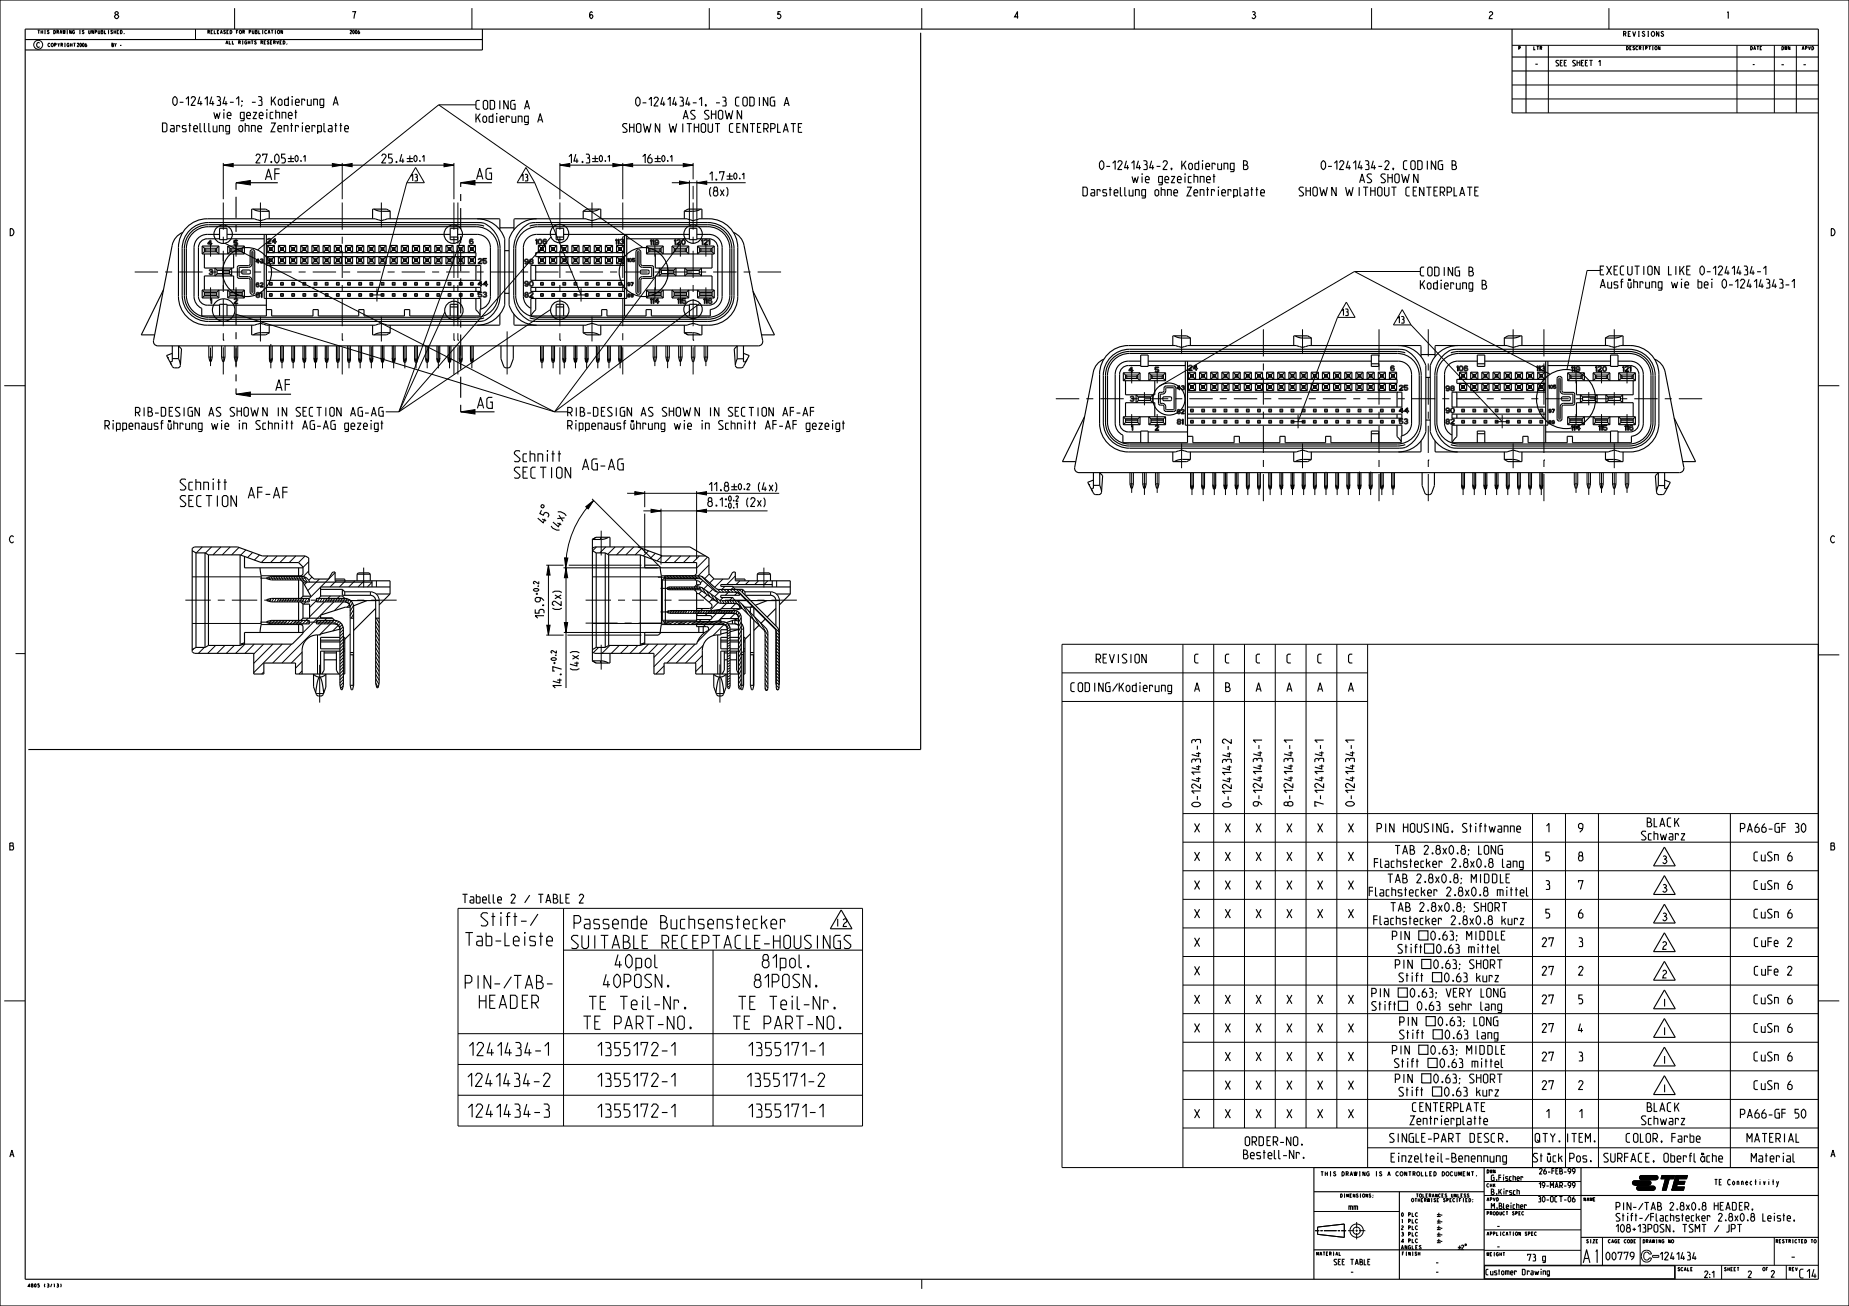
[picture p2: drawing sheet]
<svg xmlns="http://www.w3.org/2000/svg" width="841mm" height="594mm" viewBox="0 0 841 594" stroke-linecap="round" stroke-linejoin="round" font-family="sans-serif">
<defs><g id="words">
<g font-size="7.8">
<text x="216" y="421">Stift-/</text>
<text x="256" y="422">Passende Buchsenstecker</text>
<text x="209" y="430">Tab-Leiste</text>
<text x="259" y="431">SUITABLE RECEPTACLE-HOUSINGS</text>
<text x="279" y="440">40pol</text>
<text x="344" y="440">81pol.</text>
<text x="211" y="450">PIN-/TAB-</text>
<text x="274" y="449">40POSN.</text>
<text x="342" y="449">81POSN.</text>
<text x="218" y="459">HEADER</text>
<text x="265" y="459">TE Teil-Nr.</text>
<text x="333" y="459">TE Teil-Nr.</text>
<text x="265" y="468">TE PART-NO.</text>
<text x="333" y="468">TE PART-NO.</text>
<text x="211" y="480">1241434-1</text>
<text x="269" y="480">1355172-1</text>
<text x="337" y="480">1355171-1</text>
<text x="211" y="494">1241434-2</text>
<text x="269" y="494">1355172-1</text>
<text x="337" y="494">1355171-2</text>
<text x="211" y="508">1241434-3</text>
<text x="269" y="508">1355172-1</text>
<text x="337" y="508">1355171-1</text>
<text x="719" y="574">A1</text>
</g>
<g font-size="6.5">
<text x="234" y="210">Schnitt</text>
<text x="265" y="214">AG-AG</text>
<text x="234" y="217">SECTION</text>
<text x="82" y="223">Schnitt</text>
<text x="113" y="227">AF-AF</text>
<text x="82" y="230">SECTION</text>
</g>
<g font-size="5.2">
<text x="75" y="48">0-1241434-1; -3 Kodierung A</text>
<text x="95" y="54">wie gezeichnet</text>
<text x="216" y="50">CODING A</text>
<text x="287" y="48">0-1241434-1, -3 CODING A</text>
<text x="67" y="60">Darstelllung ohne Zentrierplatte</text>
<text x="216" y="56">Kodierung A</text>
<text x="312" y="54">AS SHOWN</text>
<text x="286" y="60">SHOWN WITHOUT CENTERPLATE</text>
<text x="116" y="74">27.05</text>
<text x="174" y="74">25.4</text>
<text x="259" y="74">14.3</text>
<text x="292" y="74">16</text>
<text x="497" y="77">0-1241434-2, Kodierung B</text>
<text x="600" y="77">0-1241434-2, CODING B</text>
<text x="323" y="82">1.7</text>
<text x="513" y="83">wie gezeichnet</text>
<text x="620" y="83">AS SHOWN</text>
<text x="323" y="89">(8x)</text>
<text x="486" y="89">Darstellung ohne Zentrierplatte</text>
<text x="593" y="89">SHOWN WITHOUT CENTERPLATE</text>
<text x="646" y="125">CODING B</text>
<text x="728" y="125">EXECUTION LIKE 0-1241434-1</text>
<text x="646" y="131">Kodierung B</text>
<text x="728" y="131">Ausführung wie bei 0-12414343-1</text>
<text x="62" y="189">RIB-DESIGN AS SHOWN IN SECTION AG-AG</text>
<text x="258" y="189">RIB-DESIGN AS SHOWN IN SECTION AF-AF</text>
<text x="48" y="195">Rippenausführung wie in Schnitt AG-AG gezeigt</text>
<text x="258" y="195">Rippenausführung wie in Schnitt AF-AF gezeigt</text>
<text x="323" y="223">11.8</text>
<text x="345" y="223">(4x)</text>
<text x="322" y="230">8.1</text>
<text x="340" y="230">(2x)</text>
<text x="254" y="241" transform="rotate(-65 254 241)">(4x)</text>
<text x="247" y="281" transform="rotate(-90 247 281)">15.9</text>
<text x="255" y="277" transform="rotate(-90 255 277)">(2x)</text>
<text x="263" y="305" transform="rotate(-90 263 305)">(4x)</text>
<text x="498" y="302">REVISION</text>
<text x="543" y="302">C</text>
<text x="557" y="302">C</text>
<text x="571" y="302">C</text>
<text x="585" y="302">C</text>
<text x="599" y="302">C</text>
<text x="613" y="302">C</text>
<text x="255" y="313" transform="rotate(-90 255 313)">14.7</text>
<text x="486" y="315">CODING/Kodierung</text>
<text x="543" y="315">A</text>
<text x="557" y="315">B</text>
<text x="571" y="315">A</text>
<text x="585" y="315">A</text>
<text x="599" y="315">A</text>
<text x="613" y="315">A</text>
<text x="546" y="368" transform="rotate(-90 546 368)">0-1241434-3</text>
<text x="560" y="368" transform="rotate(-90 560 368)">0-1241434-2</text>
<text x="574" y="368" transform="rotate(-90 574 368)">9-1241434-1</text>
<text x="588" y="368" transform="rotate(-90 588 368)">8-1241434-1</text>
<text x="602" y="368" transform="rotate(-90 602 368)">7-1241434-1</text>
<text x="616" y="368" transform="rotate(-90 616 368)">0-1241434-1</text>
<text x="749" y="376">BLACK</text>
<text x="543" y="379">X</text>
<text x="557" y="379">X</text>
<text x="571" y="379">X</text>
<text x="585" y="379">X</text>
<text x="599" y="379">X</text>
<text x="613" y="379">X</text>
<text x="624" y="379">PIN HOUSING, Stiftwanne</text>
<text x="703" y="379">1</text>
<text x="718" y="379">9</text>
<text x="746" y="382">Schwarz</text>
<text x="791" y="379">PA66-GF 30</text>
<text x="633" y="389">TAB 2.8x0.8; LONG</text>
<text x="543" y="392">X</text>
<text x="557" y="392">X</text>
<text x="571" y="392">X</text>
<text x="585" y="392">X</text>
<text x="599" y="392">X</text>
<text x="613" y="392">X</text>
<text x="621" y="395">Flachstecker 2.8x0.8 lang</text>
<text x="703" y="392">5</text>
<text x="718" y="392">8</text>
<text x="798" y="392">CuSn 6</text>
<text x="630" y="402">TAB 2.8x0.8; MIDDLE</text>
<text x="543" y="405">X</text>
<text x="557" y="405">X</text>
<text x="571" y="405">X</text>
<text x="585" y="405">X</text>
<text x="599" y="405">X</text>
<text x="613" y="405">X</text>
<text x="617" y="408">Flachstecker 2.8x0.8 mittel</text>
<text x="703" y="405">3</text>
<text x="718" y="405">7</text>
<text x="798" y="405">CuSn 6</text>
<text x="210" y="411">Tabelle 2 / TABLE 2</text>
<text x="543" y="418">X</text>
<text x="557" y="418">X</text>
<text x="571" y="418">X</text>
<text x="585" y="418">X</text>
<text x="599" y="418">X</text>
<text x="613" y="418">X</text>
<text x="631" y="415">TAB 2.8x0.8; SHORT</text>
<text x="703" y="418">5</text>
<text x="718" y="418">6</text>
<text x="798" y="418">CuSn 6</text>
<text x="621" y="421">Flachstecker 2.8x0.8 kurz</text>
<text x="543" y="431">X</text>
<text x="701" y="431">27</text>
<text x="718" y="431">3</text>
<text x="798" y="431">CuFe 2</text>
<text x="543" y="444">X</text>
<text x="701" y="444">27</text>
<text x="718" y="444">2</text>
<text x="798" y="444">CuFe 2</text>
<text x="543" y="457">X</text>
<text x="557" y="457">X</text>
<text x="571" y="457">X</text>
<text x="585" y="457">X</text>
<text x="599" y="457">X</text>
<text x="613" y="457">X</text>
<text x="701" y="457">27</text>
<text x="718" y="457">5</text>
<text x="798" y="457">CuSn 6</text>
<text x="543" y="470">X</text>
<text x="557" y="470">X</text>
<text x="571" y="470">X</text>
<text x="585" y="470">X</text>
<text x="599" y="470">X</text>
<text x="613" y="470">X</text>
<text x="701" y="470">27</text>
<text x="718" y="470">4</text>
<text x="798" y="470">CuSn 6</text>
<text x="557" y="483">X</text>
<text x="571" y="483">X</text>
<text x="585" y="483">X</text>
<text x="599" y="483">X</text>
<text x="613" y="483">X</text>
<text x="701" y="483">27</text>
<text x="718" y="483">3</text>
<text x="798" y="483">CuSn 6</text>
<text x="557" y="496">X</text>
<text x="571" y="496">X</text>
<text x="585" y="496">X</text>
<text x="599" y="496">X</text>
<text x="613" y="496">X</text>
<text x="701" y="496">27</text>
<text x="718" y="496">2</text>
<text x="798" y="496">CuSn 6</text>
<text x="543" y="509">X</text>
<text x="557" y="509">X</text>
<text x="571" y="509">X</text>
<text x="585" y="509">X</text>
<text x="599" y="509">X</text>
<text x="613" y="509">X</text>
<text x="642" y="506">CENTERPLATE</text>
<text x="703" y="509">1</text>
<text x="718" y="509">1</text>
<text x="749" y="506">BLACK</text>
<text x="791" y="509">PA66-GF 50</text>
<text x="638" y="512">Zentrierplatte</text>
<text x="746" y="512">Schwarz</text>
<text x="566" y="521">ORDER-NO.</text>
<text x="631" y="520">SINGLE-PART DESCR.</text>
<text x="698" y="520">QTY. ITEM.</text>
<text x="738" y="520">COLOR, Farbe</text>
<text x="795" y="520">MATERIAL</text>
<text x="563" y="527">Bestell-Nr.</text>
<text x="628" y="529">Einzelteil-Benennung</text>
<text x="713" y="529">Pos.</text>
<text x="727" y="529">SURFACE, Oberfläche</text>
<text x="795" y="529">Material</text>
<text x="819" y="581">C14</text>
</g>
<text font-size="5.1" x="697" y="528">Stück</text>
<g font-size="4.6">
<text x="755" y="393">3</text>
<text x="755" y="406">3</text>
<text x="755" y="419">3</text>
<text x="379" y="421">12</text>
<text x="755" y="432">2</text>
<text x="755" y="445">2</text>
<text x="755" y="458">1</text>
<text x="755" y="471">1</text>
<text x="755" y="484">1</text>
<text x="755" y="497">1</text>
<text x="734" y="550">PIN-/TAB 2.8x0.8 HEADER,</text>
<text x="734" y="555">Stift-/Flachstecker 2.8x0.8 Leiste,</text>
<text x="734" y="560">108+13POSN. TSMT / JPT</text>
<text x="730" y="573">00779</text>
<text x="755" y="573">1241434</text>
<text x="815" y="573">-</text>
</g>
<g font-size="4.1">
<text x="52" y="8">8</text>
<text x="159" y="8">7</text>
<text x="267" y="8">6</text>
<text x="353" y="8">5</text>
<text x="461" y="8">4</text>
<text x="569" y="8">3</text>
<text x="677" y="8">2</text>
<text x="785" y="8">1</text>
<text x="4" y="107">D</text>
<text x="832" y="107">D</text>
<text x="4" y="247">C</text>
<text x="832" y="247">C</text>
<text x="4" y="387">B</text>
<text x="832" y="387">B</text>
<text x="4" y="526">A</text>
<text x="832" y="526">A</text>
</g>
<g font-size="3.9">
<text x="187" y="82">13</text>
<text x="237" y="82">13</text>
<text x="610" y="144">13</text>
<text x="636" y="147">13</text>
<text x="695" y="573">73 g</text>
<text x="775" y="581">2:1</text>
<text x="795" y="581">2</text>
<text x="806" y="581">2</text>
</g>
<g font-size="3.6">
<text x="134" y="74">0.1</text>
<text x="188" y="74">0.1</text>
<text x="273" y="74">0.1</text>
<text x="301" y="74">0.1</text>
<text x="334" y="82">0.1</text>
<text x="336" y="223">0.2</text>
</g>
<g font-size="3.3">
<text x="708" y="30">SEE SHEET 1</text>
<text x="698" y="30">-</text>
<text x="810" y="30">-</text>
<text x="820" y="30">-</text>
<text x="700" y="534">26-FEB-99</text>
<text x="678" y="537">G.Fischer</text>
<text x="780" y="539">TE Connectivity</text>
<text x="678" y="543">B.Kirsch</text>
<text x="700" y="540">19-MAR-99</text>
<text x="614" y="550">mm</text>
<text x="678" y="550">M.Bleicher</text>
<text x="700" y="547">30-OCT-06</text>
<text x="681" y="559">-</text>
<text x="681" y="568">-</text>
<text x="607" y="575">SEE TABLE</text>
<text x="653" y="575">-</text>
<text x="614" y="580">-</text>
<text x="653" y="580">-</text>
<text x="676" y="580">Customer Drawing</text>
</g>
<g font-size="3.1">
<text x="330" y="228">+0.2</text>
<text x="330" y="231">-0.1</text>
<text x="245" y="271" transform="rotate(-90 245 271)">+0.2</text>
<text x="253" y="302" transform="rotate(-90 253 302)">+0.2</text>
</g>
<g font-size="2.9">
<text x="738" y="17">REVISIONS</text>
<text x="16" y="22">C</text>
</g>
<g font-size="2.6">
<text x="797" y="30">-</text>
<text x="655" y="553">-</text>
<text x="655" y="556">-</text>
<text x="655" y="559">-</text>
<text x="655" y="562">-</text>
<text x="655" y="565">-</text>
</g>
<text font-size="2.5" x="607" y="535">THIS DRAWING IS A CONTROLLED DOCUMENT.</text>
<g font-size="2.2">
<text x="637" y="553">0 PLC</text>
<text x="637" y="556">1 PLC</text>
<text x="637" y="559">2 PLC</text>
<text x="637" y="562">3 PLC</text>
<text x="637" y="565">4 PLC</text>
<text x="637" y="568">ANGLES</text>
</g>
<g font-size="2">
<text x="17" y="15">THIS DRAWING IS UNPUBLISHED.</text>
<text x="94" y="15">RELEASED FOR PUBLICATION</text>
<text x="159" y="15">2006</text>
<text x="22" y="21">COPYRIGHT</text>
<text x="35" y="21">2006</text>
<text x="51" y="21">BY -</text>
<text x="102" y="20">ALL RIGHTS RESERVED.</text>
<text x="690" y="23">P</text>
<text x="697" y="23">LTR</text>
<text x="739" y="23">DESCRIPTION</text>
<text x="796" y="23">DATE</text>
<text x="810" y="23">DWN</text>
<text x="819" y="23">APVD</text>
<text x="676" y="534">DWN</text>
<text x="676" y="540">CHK</text>
<text x="609" y="545">DIMENSIONS:</text>
<text x="644" y="545">TOLERANCES UNLESS</text>
<text x="642" y="547">OTHERWISE SPECIFIED:</text>
<text x="676" y="546">APVD</text>
<text x="720" y="546">NAME</text>
<text x="676" y="553">PRODUCT SPEC</text>
<text x="676" y="562">APPLICATION SPEC</text>
<text x="721" y="565">SIZE</text>
<text x="731" y="565">CAGE CODE</text>
<text x="747" y="565">DRAWING NO</text>
<text x="808" y="565">RESTRICTED TO</text>
<text x="599" y="571">MATERIAL</text>
<text x="638" y="571">FINISH</text>
<text x="676" y="571">WEIGHT</text>
<text x="763" y="578">SCALE</text>
<text x="784" y="578">SHEET</text>
<text x="802" y="578">OF</text>
<text x="813" y="578">REV</text>
<text x="12" y="585">4805 (3/13)</text>
</g>
</g></defs>
<path d="M107 83l7-1v2zM210 83l6-1v2zM107 179l7-1v2zM210 187l6-1v2zM743 537h7l1 1-1 1h-7v-1zM745 540l7-1 1 2h-1h-7h-1zM746 535h7l1 1-1 1h-6l-1-1zM756 535h6l-1 1h-2l-1 5h-2l2-5h-3zM763 539v1h3v1h-6zM764 536l-1 1h3v2h-3l-3 2zM762 535h6l-1 1h-3l-4 5z" fill="#000"/>
<g fill="none" stroke="#000" stroke-width=".45">
<path d="M89 13v5M107 4v9M215 4v9M323 4v9M419 4v9M516 4v9M624 4v9M732 4v9M688 39h139M688 21h139M704 21v30M790 21v30"/>
<path d="M807 21v30M817 21v30M688 45h139M688 51h139M107 83l7-1v2zM210 83l6-1v2zM93 113h5M105 113h5M124 113v1M124 118v1M129 113v1M129 118v1"/>
<path d="M134 113v1M134 118v1M139 113v1M139 118v1M144 113v1M144 118v1M149 113v1M149 118v1M154 113v1M154 118v1M159 113v1M159 118v1"/>
<path d="M164 113v1M164 118v1M170 113v1M170 118v1M175 113v1M175 118v1M180 113v1M180 118v1M185 113v1M185 118v1M190 113v1M190 118v1"/>
<path d="M195 113v1M195 118v1M200 113v1M200 118v1M205 113v1M205 118v1M210 113v1M210 118v1M215 113v1M215 118v1M247 113v1M247 118v1"/>
<path d="M252 113v1M252 118v1M257 113v1M257 118v1M262 113v1M262 118v1M267 113v1M267 118v1M273 113v1M273 118v1M278 113v1M278 118v1"/>
<path d="M283 113v1M283 118v1M295 113h5M307 113h5M318 113h6M93 134h6M99 124h5M105 134h5M123 134h1M123 128h1M128 134h1M128 128h1"/>
<path d="M133 134h1M133 128h1M138 134h1M138 128h1M143 134h1M143 128h1M148 134h1M148 128h1M153 134h1M153 128h1M158 134h1M158 128h1"/>
<path d="M163 134h1M163 128h1M168 134h1M168 128h1M173 134h2M173 128h2M179 134h1M179 128h1M184 134h1M184 128h1M189 134h1M189 128h1"/>
<path d="M194 134h1M194 128h1M199 134h1M199 128h1M204 134h1M204 128h1M209 134h1M209 128h1M214 134h1M214 128h1M246 134h1M246 128h1"/>
<path d="M251 134h1M251 128h1M256 134h1M256 128h1M261 134h1M261 128h1M266 134h1M266 128h1M271 134h1M271 128h1M276 134h2M276 128h2"/>
<path d="M282 134h1M282 128h1M295 134h6M301 124h5M307 134h5M312 124h6M318 134h6M95 157v5h2v-5M101 157v5h1v-5M107 157v5h1v-5M297 157v5h2v-5M303 157v5h1v-5"/>
<path d="M309 157v5h1v-5M314 157v5h2v-5M320 157v5h2v-5M2 175h9M107 179l7-1v2zM123 163v1M124 163v1M128 163v1M129 163v1M133 163v1M134 163v1M138 163v1"/>
<path d="M139 163v1M143 163v1M144 163v1M148 163v1M149 163v1M153 163v1M154 163v1M158 163v1M159 163v1M163 163v1M164 163v1M168 163l1 1"/>
<path d="M170 163l-1 1M173 163l1 1M175 163l-1 1M178 163l1 1M180 163l-1 1M184 163v1M185 163l-1 1M189 163v1M190 163v1M194 163v1M195 163v1M199 163v1"/>
<path d="M200 163v1M204 163v1M205 163v1M209 163v1M210 163v1M214 163v1M215 163v1M246 163v1M247 163v1M251 163v1M252 163v1M256 163v1"/>
<path d="M257 163v1M261 163v1M262 163v1M266 163v1M267 163v1M271 163l1 1M273 163l-1 1M276 163l1 1M278 163l-1 1M281 163l1 1M283 163l-1 1M512 171h5"/>
<path d="M524 171h5M543 170v2M543 175v2M548 170v2M548 175v2M553 170v2M553 175v2M558 170v2M558 175v2M563 170v2M563 175v2M568 170v2"/>
<path d="M568 175v2M573 170v2M573 175v2M578 170v2M578 175v2M583 170v2M583 175v2M589 170v2M589 175v2M594 170v2M594 175v2M599 170v2"/>
<path d="M599 175v2M604 170v2M604 175v2M609 170v2M609 175v2M614 170v2M614 175v2M619 170v2M619 175v2M624 170v2M624 175v2M629 170v2"/>
<path d="M629 175v2M634 170v2M634 175v2M666 170v2M666 175v2M671 170v2M671 175v2M676 170v2M676 175v2M681 170v2M681 175v2M686 170v2"/>
<path d="M686 175v2M692 170v2M692 175v2M697 170v2M697 175v2M702 170v2M702 175v2M714 171h5M726 171h5M737 171h6M827 175h10M210 187l6-1v2z"/>
<path d="M512 192h6M518 182h5M524 192h5M542 191h1M542 186h1M547 191h1M547 186h1M552 191h1M552 186h1M557 191h1M557 186h1M562 191h1"/>
<path d="M562 186h1M567 191h1M567 186h1M572 191h1M572 186h1M577 191h1M577 186h1M582 191h1M582 186h1M587 191h1M587 186h1M592 191h1"/>
<path d="M592 186h1M598 191h1M598 186h1M603 191h1M603 186h1M608 191h1M608 186h1M613 191h1M613 186h1M618 191h1M618 186h1M623 191h1"/>
<path d="M623 186h1M628 191h1M628 186h1M633 191h1M633 186h1M665 191h1M665 186h1M670 191h1M670 186h1M675 191h1M675 186h1M680 191h1"/>
<path d="M680 186h1M685 191h1M685 186h1M690 191h1M690 186h1M695 191h1M695 186h1M701 191h1M701 186h1M714 192h6M720 182h5M726 192h5"/>
<path d="M731 182h6M737 192h6M514 215v5h2v-5M520 215v5h1v-5M526 215v5h1v-5M716 215v5h2v-5M722 215v5h1v-5M728 215v5h1v-5M733 215v5h2v-5M739 215v5h2v-5M542 221v1M543 221l-1 1"/>
<path d="M547 221v1M548 221v1M552 221v1M553 221v1M557 221v1M558 221v1M562 221v1M563 221v1M567 221v1M568 221v1M572 221v1M573 221v1"/>
<path d="M577 221v1M578 221v1M582 221v1M583 221v1M587 221l1 1M589 221l-1 1M592 221l1 1M594 221l-1 1M597 221l1 1M599 221l-1 1M602 221l1 1M604 221l-1 1"/>
<path d="M608 221v1M609 221v1M613 221v1M614 221v1M618 221v1M619 221v1M623 221v1M624 221v1M628 221v1M629 221v1M633 221v1M634 221v1"/>
<path d="M665 221v1M666 221v1M670 221v1M671 221v1M675 221v1M676 221v1M680 221v1M681 221v1M685 221v1M686 221v1M690 221l1 1M692 221l-1 1"/>
<path d="M695 221l1 1M697 221l-1 1M700 221l1 1M702 221l-1 1M92 249l-3 2M96 249l-3 3M100 249l-3 3M105 249l-4 3M109 249l-4 3M112 250l-3 2M115 251l-2 3M118 252l-2 3"/>
<path d="M122 253l-3 3M126 253l-3 3M130 253l-3 3M135 253l-3 3M139 253l-3 3M140 255l-2 3M140 260l-2 2M271 244l-2 1M271 249l-1 2M273 244v1M276 249l-3 2M280 249l-4 3"/>
<path d="M284 249l-4 3M288 249l-3 3M292 249l-3 3M295 251l-2 2M298 252l-2 2M301 253l-2 2M305 253l-3 3M310 253l-3 3M314 253l-3 3M318 253l-3 3M322 253l-5 5M322 257l-4 5"/>
<path d="M87 262h32M119 262h18M121 263h1M122 273h.1M122 262l1 2M123 262l1 2M123 272v2M124 262l1 2M125 272l-1 2M126 262v2M126 272l-1 2M127 262l1 2"/>
<path d="M127 272l-1 2M128 262l1 2M128 272l-1 2M129 262l1 2M129 272l-1 2M130 262l1 2M130 272l-1 2M131 262l1 2M131 272v2M132 262l1 2M133 272l-1 2M134 262l1 2"/>
<path d="M134 272l-1 2M135 262l1 2M135 272l-1 2M136 262l1 2M136 272l-1 2M137 262l1 2M137 272l-1 2M138 262l2 3M138 272l-1 2M139 274l-1 1M140 272l-1 2M140 265l-2 1"/>
<path d="M142 262l-2 2M144 273l-3 3M144 272v1M145 263l-5 6M145 272l-1 2M146 271l-1 1M146 272v2M148 274l-7 7M148 272l-1 2M149 272l-1 2M150 272l-1 2M150 271l-1 1"/>
<path d="M151 272l-1 2M152 274l-14 14M152 272l-1 2M152 260l-11 12-1 2M153 264l-3 3M155 271l-3 3M155 272l-1 2M156 272l-1 2M157 269h11M157 272l-1 2-4 4M157 264l-3 3M158 272l-1 2"/>
<path d="M159 273l-1 1M159 275l-1 1M160 273l-1 2M160 274l-1 2M161 275l-2 3M161 277l-2 3M161 279l-1 2M161 264l-2 3M166 264l-3 3M168 269a4 4 0 0 1 4 4M168 269v2M169 265l-2 2"/>
<path d="M171 273h1M171 264v3M172 273v8M269 262h32M301 262h15M301 264h16M302 262l1 1M303 262l2 1M303 268h1M304 267l1 1M304 278v1M305 262l1 1"/>
<path d="M305 267l1 1M305 278v1M306 262l1 1M307 267v1M307 278l-1 1M308 262l1 1M308 267v1M308 278l-1 1M309 267l1 1M309 262l1 1M309 278l-1 1M310 267l1 1"/>
<path d="M310 278l-1 1M310 262l2 1M311 267l1 1M311 278v1M312 262l1 1M312 267l1 1M312 278v1M313 262l1 1M313 267l1 1M314 278l-1 1M315 267v1M315 262l1 1"/>
<path d="M315 278l-1 1M316 267v1M316 278l-1 1M316 262l1 1M316 263h.1M317 278l-1 1M317 262l2 2M318 266l-1 1 1 1M318 267l1 2M318 278l-1 2M319 262l7 7M319 269l-1 1"/>
<path d="M319 278v1M319 267l2 3M320 264l-1 1M320 277l-1 1M320 278v1M321 269l2 2M322 278l-1 1M322 271l-2 1M322 279l-1 1M322 266l-2 2M323 261l-2 2M323 278l-1 1"/>
<path d="M323 270l2 3M324 278l-1 1M324 272l-1 2M324 268l-1 2M325 263l-2 2M325 278l-1 1M325 272l2 2M326 279l-2 2M326 278v1M326 268l2 1M327 274l-4 4M327 269l-2 2"/>
<path d="M327 273l1 1M327 278v1M328 277h.1M328 268l1 1M329 273v1M329 278l-1 1M329 263l-4 4M329 272l-1 1M329 268l2 1M330 273v1l-2 3M330 267l-2 1M330 278l-1 1"/>
<path d="M331 268l1 1M331 273l1 1M331 278l-4 4M331 269l-1 2M332 273l1 1M332 278l-1 1M332 268l1 1M333 272l-1 1M333 273l1 1M333 278l-1 1M334 267l-1 1M334 268l1 1"/>
<path d="M334 273l1 2M334 278v1M334 279l-2 2M334 262l-3 4M335 274l-3 3M335 268l19 19M335 278v1M335 270l-1 1M336 273l1 4M336 279l-1 1M336 264l-1 2M337 279l-1 2"/>
<path d="M338 275l2 4M339 269h12M340 278l3 4M341 264l-2 2M343 276h-2v3M345 264l-2 2M349 264l-1 2M351 269a4 4 0 0 1 4 4M351 269v2M353 273h2M353 264v3M355 273v24"/>
<path d="M7 297h4M87 284h32M88 295l-1 1M93 294l-3 3M98 294l-4 3M102 294l-3 3M107 294l-4 3M111 293l-4 4M116 293l-5 4M119 284h18M120 293l-5 4M122 283h-1"/>
<path d="M124 282l-2 1M124 293l-9 9M125 282l-2 2M126 282l-1 2M128 282l-2 2M128 293l-13 13M129 282l-1 2M131 282l-2 2M132 282l-1 2M133 293l-9 9M134 282l-2 2M135 282l-2 2"/>
<path d="M136 282l-1 2M137 297l-4 5M138 282l-2 2M140 281l-3 3M141 282l-2 2M141 283l-1 1M144 289v18M145 282l-1 1M146 282l-1 2M149 281l-21 21M149 282l-2 2M150 282l-1 2"/>
<path d="M152 282l-7 7M153 282l-1 2M154 283l-1 1M155 283l-4 4M156 284l-2 1M156 285l-1 2M156 286l-1 2M156 288l-1 1M156 289l-1 2M156 291l-1 1M156 292l-1 2M156 293l-1 2"/>
<path d="M156 295l-1 1M156 296l-1 2M156 298l-1 1M156 299l-1 2M159 281v31M171 297l1 2M171 295l1 2M171 293l1 2M171 291l1 2M171 289l1 2M171 287l1 2M171 285l1 2"/>
<path d="M171 283l1 2M171 299l1 2M171 281l1 2M269 284h32M272 294l-2 3M277 294l-3 3M282 294l-4 3M286 294l-4 3M290 294l-3 3M295 293l-4 4M299 293l-4 4M301 284h16"/>
<path d="M301 282h16M303 293l-6 6M304 283l-1 1M306 283l-2 1M308 293l-11 10M308 283l-2 1M310 283l-2 1M312 293l-9 9M312 283l-2 1M314 283l-2 1M316 293l-8 9M316 283l-2 1"/>
<path d="M318 283l-2 1M319 282l-1 1M319 298l-3 4M320 294l-8 8M320 283l-2 1M321 284l-1 1M322 283l-2 1M323 282l-1 1M324 283l-2 1M325 284l-8 8M326 283l-2 1M326 289v18"/>
<path d="M328 283l-2 1M329 284l-5 5M330 283l-2 1M331 284h-1M332 284l-1 1M332 285l-1 1M332 286l-1 1M332 288h-1M332 289h-1M332 290l-1 1M332 291l-1 1M332 292l-1 1"/>
<path d="M332 293l-1 1M332 295h-1M332 296h-1M332 297l-1 1M332 298l-1 1M332 299l-1 1M334 284h2M337 281l-1 2M337 283l-1 2M337 285l-1 2M337 287l-1 2M337 289l-1 2"/>
<path d="M337 291l-1 2M337 293l-1 2M337 295l-1 2M337 297l-1 2M337 299l-1 2M337 286h1M341 280v32M343 281l3 4M346 283l3 6M348 299l1 2M348 297l1 2M348 295l1 2"/>
<path d="M348 293l1 2M348 291l1 2M348 289l1 2M353 299l1 1M353 298l1 1M353 296l1 1M353 295l1 1M353 293l1 2M353 292l1 1M353 290l1 2M353 289l1 1M353 288l1 1"/>
<path d="M483 293h344v238h-344zM538 293v238M552 293v220M566 293v220M580 293v220M594 293v220M608 293v220M622 293v238M827 298h10M120 306l-1 1M137 301l-3 3M137 305l-1 2"/>
<path d="M144 315h3M156 312l-1 1M156 301l-1 1M156 302l-1 2M156 303l-1 2M156 305l-1 1M156 306l-1 2M156 308l-1 1M156 309l-1 2M156 310l-1 2M171 311l1 2M171 309l1 2"/>
<path d="M171 307l1 2M171 305l1 2M171 303l1 2M171 301l1 2M269 301l2 1M273 301v1M302 303l-4 4M319 302l-3 3M326 315h3M332 300l-1 1M332 301l-1 1M332 303h-1"/>
<path d="M332 304h-1M332 305l-1 1M332 306l-1 1M332 307l-1 1M332 308l-1 1M332 310h-1M332 311h-1M332 312h-1M337 301l-1 2M337 303l-1 2M337 305l-1 2M337 307l-1 2"/>
<path d="M337 309l-1 2M337 311l-1 2M348 313l1 1M348 311l1 2M348 309l1 2M348 307l1 2M348 305l1 2M348 303l1 2M348 301l1 2M353 312l1 1M353 310l1 2M353 309l1 1"/>
<path d="M353 307l1 2M353 306l1 1M353 305l1 1M353 303l1 1M353 302l1 1M353 300l1 2M353 313l1 1M483 306h139M483 319h139M538 370h289M697 370v161M712 370v161"/>
<path d="M727 370v161M787 370v161M538 383h289M538 396h289M208 413h184v99h-184zM256 413v99M538 409h289M256 432h136M324 432v80M538 422h289M538 435h289M2 455h9"/>
<path d="M538 448h289M827 455h10M208 470h184M538 461h289M538 474h289M208 484h184M208 498h184M538 487h289M538 500h289M538 513h289M622 522h205M675 537h44"/>
<path d="M743 537h7l1 1-1 1h-7v-1zM743 539h7zM745 540l7-1 1 2h-1h-7h-1zM745 540l7-1 1 1-1 1h-7h-1zM746 535h7l1 1-1 1h-6l-1-1zM747 537h6zM750 539h-7a1 1 0 0 1-1-1 1 1 0 0 1 1-1h7l1 1-1 1M753 537h-6a1 1 0 0 1-1-1 1 1 0 0 1 1-1h6l1 1-1 1M756 535h6l-1 1h-2l-1 5h-2l2-5h-3zM762 535h6l-1 1h-3l-4 5zM762 535h6l-1 1h-3l-1 1h3v2h-3v1h3v1h-6zM763 539v1h3v1h-6z"/>
<path d="M764 536l-1 1h3v2h-3l-3 2zM598 551h38M598 560h2M599 558l12-1v6l-12-2zM601 560h1M602 560h6M608 560h2M610 560h2M613 560h3M617 560h1M617 556v3M617 559v1"/>
<path d="M618 560h3M675 559h44M675 544h44M745 541h7zM617 561v3M675 569h44M729 563v12M746 563v12M747 569h2l2 1-2-1-1 2v1l1 1 2-1-1 2h-1l-2-1v-2zM754 571h-2v1h2M762 575h65M783 575v7"/>
<path d="M812 575v7M419 582v4"/>
<circle cx="17" cy="20" r="2"/>
<circle cx="617" cy="560" r="3"/>
<circle cx="617" cy="560" r="1.7"/>
</g>
<g fill="none" stroke="#000" stroke-width=".51">
<path d="M0 0h841v594h-841zM11 13h816v569h-816zM11 18h208M33 20h1M34 20v1M51 14h-1l1 1h-1M52 14v1M52 15h1M53 14v1M53 15h1M54 14h-1v1h1M55 14l1 1h-1z"/>
<path d="M57 15h.1M123 14h1M124 14v1M125 14h.1M125 15h.1M125 14v1M126 19v1l1-1M127 19h1M128 19h-1v1h1M129 14v1l-1-1v1M129 19h1l-1 1zM131 20h.1"/>
<path d="M219 13v10h-208M688 13v38M755 14v3l-2-3v3M757 15l-1-1v1a.9 .9 0 0 1 0 1 .9 .9 0 0 1 0 1l-1-1M688 32h139M688 26h139M694 21v30M727 28l1-1v3M755 21v2l-1-2v2M801 21v2M824 21l1 1-1 1zM125 79h2"/>
<path d="M127 77h-2v5M224 77h-2h-1v4l1 1h2v-3h-2M107 83h19M114 95h7l1 1M115 95l3 1h4M121 82l1-5 2 5M121 80h2M122 96h.1M169 95h7l1 1M170 95l3 1h4M177 96h.1M210 83h14"/>
<path d="M217 82l1-5 2 5M217 100a13 13 0 0 1 13 9v30a13 13 0 0 1-13 9M217 80h2M244 100a13 13 0 0 0-12 9v30a13 13 0 0 0 12 9M265 96h.1M272 95l-2 1h-5M273 95h-6l-2 1M311 96h.1M319 95l-3 1h-5M319 95h-6l-2 1M83 106a8 8 0 0 0-5 6l-8 43v1l1 1h274l2-1v-1l-9-43a8 8 0 0 0-4-6M88 106l3-2 4-1h122a10 10 0 0 1 10 10v21a10 10 0 0 1-10 10h-122a10 10 0 0 1-10-10v-22l1-4z"/>
<path d="M92 112v4M92 112l1 1M92 116h19M92 112h8M93 113v2M93 116v6h13v-6M93 113h.1M93 115l-1 1M93 115h6M93 114v1M93 114h.1M93 113l1 1"/>
<path d="M94 114h-1M98 114l1 1M98 113h1M98 113v1M99 113v2M100 112v4l-1-1M100 112l-1 1M100 107h-6a6 6 0 0 0-6 6v22a6 6 0 0 0 4 5v4h29v-37M100 109h-6a4 4 0 0 0-4 4v22a4 4 0 0 0 4 4h6M100 104h3v5h-3zM103 109h17M103 107h102"/>
<path d="M104 112v4l1-1M104 112l1 1M104 112h7M105 113v2M105 113h.1M105 115h5M105 114v1M105 114h.1M105 113v1M109 114l1 1M110 113h.1M110 113l-1 1"/>
<path d="M110 113v2M110 115l1 1M111 112v4M111 112l-1 1M115 114l-1 1v6h-5l-1 1v4l6 1v6l1 1M115 114l-1 7-5 1v4h4l1 1 1 6M115 114h.1M115 114l1 1v18l-1 1M115 114v19M120 107v29h99v5M121 115h95v2h-95M122 112v3"/>
<path d="M122 112l1 1M122 120h3M122 115h3M122 112h3M123 118l-1-1v3M123 113v1M123 118v1M123 114l-1 1M123 119l-1 1M123 119h1M123 118h1M123 114h1"/>
<path d="M123 113h1M124 113v1M124 118v1M124 118l1-1v3M124 119l1 1M124 114l1 1M124 113h-1v1h1M124 118h-1v1h1M125 112v3M125 112l-1 1M127 112v3M127 112l1 1"/>
<path d="M127 120h3M127 115h3M127 112h3M128 118l-1-1v3M128 113v1M128 118v1M128 114l-1 1M128 119l-1 1M128 119h1M128 118h1M128 114h1M128 113h1"/>
<path d="M129 113v1M129 118v1M129 118l1-1v3M129 119l1 1M129 114l1 1M129 113h-1v1h1M129 118h-1v1h1M130 112v3M130 112l-1 1M132 112v3M132 112l1 1M132 120h3"/>
<path d="M132 115h3M132 112h3M133 118l-1-1v3M133 113v1M133 118v1M133 114l-1 1M133 119l-1 1M133 119h1M133 118h1M133 114h1M133 113h1M134 113v1"/>
<path d="M134 118v1M134 118l1-1v3M134 119l1 1M134 114l1 1M134 113h-1v1h1M134 118h-1v1h1M135 112v3M135 112l-1 1M137 112v3M137 112l1 1M137 120h3M137 115h3"/>
<path d="M137 112h3M138 118l-1-1v3M138 113v1M138 118v1M138 114l-1 1M138 119l-1 1M138 119h1M138 118h1M138 114h1M138 113h1M139 113v1M139 118v1"/>
<path d="M139 118l1-1v3M139 119l1 1M139 114l1 1M139 113h-1v1h1M139 118h-1v1h1M140 112v3M140 112l-1 1M142 112v3M142 112l1 1M142 120h3M142 115h3M142 112h3"/>
<path d="M143 118l-1-1v3M143 113v1M143 118v1M143 114l-1 1M143 119l-1 1M143 119h1M143 118h1M143 114h1M143 113h1M144 113v1M144 118v1M144 118l1-1v3"/>
<path d="M144 119l1 1M144 114l1 1M144 113h-1v1h1M144 118h-1v1h1M145 112v3M145 112l-1 1M147 112v3M147 112l1 1M147 120h3M147 115h3M147 112h3M148 118l-1-1v3"/>
<path d="M148 113v1M148 118v1M148 114l-1 1M148 119l-1 1M148 119h1M148 118h1M148 114h1M148 113h1M149 113v1M149 118v1M149 118l1-1v3M149 119l1 1"/>
<path d="M149 114l1 1M149 113h-1v1h1M149 118h-1v1h1M150 112v3M150 112l-1 1M152 112v3M152 112l1 1M152 120h3M152 115h3M152 112h3M153 118l-1-1v3M153 113v1"/>
<path d="M153 118v1M153 114l-1 1M153 119l-1 1M153 119h1M153 118h1M153 114h1M153 113h1M154 113v1M154 118v1M154 118l1-1v3M154 119l1 1M154 114l1 1"/>
<path d="M154 113h-1v1h1M154 118h-1v1h1M155 112v3M155 112l-1 1M157 112v3M157 112l1 1M157 120h3M157 115h3M157 112h3M158 118l-1-1v3M158 113v1M158 118v1"/>
<path d="M158 114l-1 1M158 119l-1 1M158 119h1M158 118h1M158 114h1M158 113h1M159 113v1M159 118v1M159 118l1-1v3M159 119l1 1M159 114l1 1M159 113h-1v1h1"/>
<path d="M159 118h-1v1h1M160 112v3M160 112l-1 1M162 112v3M162 112l1 1M162 120h3M162 115h3M162 112h3M163 118l-1-1v3M163 113v1M163 118v1M163 114l-1 1"/>
<path d="M163 119l-1 1M163 119h1M163 118h1M163 114h1M163 113h1M164 113v1M164 118v1M164 118l1-1v3M164 119l1 1M164 114l1 1M164 113h-1v1h1M164 118h-1v1h1"/>
<path d="M165 112v3M165 112l-1 1M167 112v3M167 112l2 1M167 120h4M167 115h4M167 112h4M169 118l-2-1v3M169 113v1M169 118v1M169 114l-2 1M169 119l-2 1"/>
<path d="M169 119h.1M169 118h.1M169 114h.1M169 113h.1M169 118l2-1v3M169 119l2 1M169 114l2 1M170 113h-2v1h2M170 118h-2v1h2M171 112l-2 1M171 112v3M172 112v3"/>
<path d="M172 112l2 1M172 120h4M172 115h4M172 112h4M174 118l-2-1v3M174 113v1M174 118v1M174 114l-2 1M174 119l-2 1M174 119h.1M174 118h.1M174 114h.1"/>
<path d="M174 113h.1M174 118l2-1v3M174 119l2 1M174 114l2 1M175 113h-2v1h2M175 118h-2v1h2M176 112v3M176 112l-2 1M177 112v3M177 112l2 1M177 120h4M177 115h4"/>
<path d="M177 112h4M179 118l-2-1v3M179 113v1M179 118v1M179 114l-2 1M179 119l-2 1M179 119h.1M179 118h.1M179 114h.1M179 113h.1M179 118l2-1v3M179 119l2 1"/>
<path d="M179 114l2 1M180 113h-2v1h2M180 118h-2v1h2M181 112l-2 1M181 112v3M183 112v3M183 112l1 1M183 120h3M183 115h3M183 112h3M184 114l-1 1M184 118l-1-1v3"/>
<path d="M184 113v1M184 118v1M184 119l-1 1M184 119h.1M184 118h.1M184 114h.1M184 113h.1M184 118l2-1v3M184 119l2 1M184 114l2 1M185 113h-1v1h1M185 118h-1v1h1"/>
<path d="M186 112l-2 1M186 112v3M188 112v3M188 112l1 1M188 120h3M188 115h3M188 112h3M189 118l-1-1v3M189 113v1M189 118v1M189 114l-1 1M189 119l-1 1"/>
<path d="M189 119h1M189 118h1M189 114h1M189 113h1M190 113v1M190 118v1M190 118l1-1v3M190 119l1 1M190 114l1 1M190 113h-1v1h1M190 118h-1v1h1M191 112l-1 1"/>
<path d="M191 112v3M193 112v3M193 112l1 1M193 120h3M193 115h3M193 112h3M194 114l-1 1M194 119l-1 1M194 118l-1-1v3M194 113v1M194 118v1M194 119h1"/>
<path d="M194 118h1M194 114h1M194 113h1M195 118l1-1v3M195 113v1M195 118v1M195 119l1 1M195 114l1 1M195 113h-1v1h1M195 118h-1v1h1M196 112l-1 1M196 112v3"/>
<path d="M198 112v3M198 112l1 1M198 120h3M198 115h3M198 112h3M199 114l-1 1M199 118l-1-1v3M199 113v1M199 118v1M199 119l-1 1M199 119h1M199 118h1"/>
<path d="M199 114h1M199 113h1M200 118l1-1v3M200 113v1M200 118v1M200 119l1 1M200 114l1 1M200 113h-1v1h1M200 118h-1v1h1M201 112l-1 1M201 112v3M203 112v3"/>
<path d="M203 112l1 1M203 120h3M203 115h3M203 112h3M204 114l-1 1M204 119l-1 1M204 118l-1-1v3M204 113v1M204 118v1M204 119h1M204 118h1M204 114h1"/>
<path d="M204 113h1M205 104h3v5h-3zM205 108h3M205 118l1-1v3M205 113v1M205 118v1M205 119l1 1M205 114l1 1M205 113h-1v1h1M205 118h-1v1h1M206 112l-1 1M206 112v3"/>
<path d="M208 112v3M208 120h3M208 115h3M208 112h3M208 112l1 1M208 107h9a6 6 0 0 1 6 6v22a6 6 0 0 1-5 6v3h-32v-3h-2v3h-18v-3h-3v3h-18v-3h-3v3h-18v-3h-3M209 114l-1 1M209 118l-1-1v3M209 113v1M209 118v1M209 119l-1 1M209 119h1"/>
<path d="M209 118h1M209 114h1M209 113h1M210 118l1-1v3M210 113v1M210 118v1M210 119l1 1M210 114l1 1M210 113h-1v1h1M210 118h-1v1h1M211 112l-1 1M211 112v3"/>
<path d="M213 112v3M213 120h3M213 115h3M213 112h3M213 112l1 1M214 114l-1 1M214 119l-1 1M214 118l-1-1v3M214 113v1M214 118v1M214 119h1M214 118h1"/>
<path d="M214 114h1M214 113h1M215 118l1-1v3M215 113v1M215 118v1M215 119l1 1M215 114l1 1M215 113h-1v1h1M215 118h-1v1h1M216 112l-1 1M216 112v3M220 102l-125-1a12 12 0 0 0-12 12v21a12 12 0 0 0 12 12h125a13 13 0 0 0 7-7v-5"/>
<path d="M220 102h.1M220 103l-3-1h-122a11 11 0 0 0-11 11v21a11 11 0 0 0 11 11h122h3M220 102a13 13 0 0 1 7 11M227 105v-5h-51h-3h-2h-50h-3h-2h-22a13 13 0 0 0-13 13v22a13 13 0 0 0 13 13h22l2-1 3 1h50l2-1 3 1h51v-5M227 104h7M227 113h.1M227 113v21M230 114h2M234 105v-5h33h2h3h41h2h3h4a13 13 0 0 1 14 13v22a13 13 0 0 1-14 13h-4l-3-1-2 1h-41l-3-1-2 1h-33v-5M235 108h.1M237 106l4-2 4-1h77a10 10 0 0 1 10 10v21a10 10 0 0 1-10 10h-77a10 10 0 0 1-10-10v-22v-3zM237 104l4-2 2-1h79a12 12 0 0 1 12 12v21a12 12 0 0 1-12 12h-81a13 13 0 0 1-7-7v-4v-23l1-4z"/>
<path d="M241 103l4-1h77a11 11 0 0 1 11 11v21a11 11 0 0 1-11 11h-77h-4M245 120h3M245 115h3M245 112h3M245 112v3M245 112l1 1M246 114l-1 1M246 119l-1 1M246 119h1M246 118h1M246 114h1M246 113h1"/>
<path d="M246 118l-1-1v3M246 113v1M246 118v1M247 118l1-1v3M247 113v1M247 118v1M247 119l1 1M247 114l1 1M247 118h-1v1h1M247 113h-1v1h1M248 112l-1 1M248 112v3"/>
<path d="M250 120h3M250 115h3M250 112h3M250 112v3M250 112l1 1M251 114l-1 1M251 119h1M251 118h1M251 114h1M251 113h1M251 119l-1 1M251 118l-1-1v3"/>
<path d="M251 113v1M251 118v1M252 118l1-1v3M252 119l1 1M252 113v1M252 118v1M252 114l1 1M252 118h-1v1h1M252 113h-1v1h1M253 107h-9a6 6 0 0 0-6 6v22a6 6 0 0 0 3 5M253 104h3v5h-3zM253 108h3"/>
<path d="M253 112l-1 1M253 112v3M255 120h3M255 115h3M255 112h3M255 112v3M255 112l1 1M256 119h1M256 118h1M256 114h1M256 113h1M256 114l-1 1"/>
<path d="M256 119l-1 1M256 118l-1-1v3M256 113v1M256 118v1M256 107h58M257 118l1-1v3M257 113v1M257 118v1M257 119l1 1M257 114l1 1M257 118h-1v1h1M257 113h-1v1h1"/>
<path d="M258 112l-1 1M258 112v3M260 120h3M260 115h3M260 112h3M260 112l1 1M260 112v3M261 119h1M261 118h1M261 114h1M261 113h1M261 114l-1 1"/>
<path d="M261 119l-1 1M261 118l-1-1v3M261 113v1M261 118v1M262 118l1-1v3M262 119l1 1M262 114l1 1M262 113v1M262 118v1M262 118h-1v1h1M262 113h-1v1h1M263 112l-1 1"/>
<path d="M263 112v3M265 120h3M265 115h3M265 112h3M265 112v3M265 112l1 1M266 119h1M266 118h1M266 114h1M266 113h1M266 114l-1 1M266 119l-1 1"/>
<path d="M266 118l-1-1v3M266 113v1M266 118v1M267 118l1-1v3M267 119l1 1M267 113v1M267 118v1M267 114l1 1M267 118h-1v1h1M267 113h-1v1h1M268 112l-1 1M268 112v3"/>
<path d="M270 120h4M270 115h4M270 112h4M270 112l2 1M270 112v3M272 119h.1M272 118h.1M272 114h.1M272 113h.1M272 114l-2 1M272 119l-2 1M272 118l-2-1v3"/>
<path d="M272 113v1M272 118v1M272 118l2-1v3M272 119l2 1M272 114l2 1M273 118h-2v1h2M273 113h-2v1h2M274 112l-2 1M274 112v3M275 120h4M275 115h4M275 112h4"/>
<path d="M275 112v3M275 112l2 1M277 119h.1M277 118h.1M277 114h.1M277 113h.1M277 114l-2 1M277 119l-2 1M277 118l-2-1v3M277 113v1M277 118v1M277 118l2-1v3"/>
<path d="M277 119l2 1M277 114l2 1M278 118h-2v1h2M278 113h-2v1h2M279 112l-2 1M279 112v3M280 120h4M280 115h4M280 112h4M280 112l2 1M280 112v3M282 119h.1"/>
<path d="M282 118h.1M282 114h.1M282 113h.1M282 114l-2 1M282 119l-2 1M282 118l-2-1v3M282 113v1M282 118v1M282 118l2-1v3M282 119l2 1M282 114l2 1M283 118h-2v1h2"/>
<path d="M283 113h-2v1h2M284 112l-2 1M284 112v3M284 115h-40v2h40M284 107v37M285 107v29h-44v8M285 109h29M290 114h1l1 7h4l1 1v4l-5 1-1 6a1.1 1.1 0 0 1-1 1 1.1 1.1 0 0 1-1-1zM290 114l1 1v6l5 1v4h-4l-1 1-1 6zM294 116h31M294 112h8M294 112l1 1"/>
<path d="M294 112v4M295 115h6M295 113h.1M295 115l-1 1M295 113v2M295 113h1M296 114l-1 1M296 113h.1M296 114h.1M296 113v1M298 116v6h26v-6M300 114h.1"/>
<path d="M300 113v1M300 113h.1M300 114l1 1M301 113h-1M301 113h.1M301 113v2M302 112l-1 1M302 112v4l-1-1M306 112h7M306 112v4l1-1M306 112l1 1M307 115h5"/>
<path d="M307 113h.1M307 113v2M307 114v1M307 114h.1M307 113v1M312 114h.1M312 113v1M312 113h.1M312 114v1M312 113v2M313 112l-1 1M313 112v4l-1-1"/>
<path d="M314 104h3v5h-3zM317 107h5a6 6 0 0 1 6 6v22a6 6 0 0 1-5 6v3h-27v-3h-2v3h-18v-3h-2v3h-33M317 109h5a4 4 0 0 1 4 4v22a4 4 0 0 1-4 4h-5M317 112h8M317 112v4l1-1M317 112l1 1M318 115h6M318 113h.1M318 113v2M318 113h1M319 114l-1 1M319 113h.1"/>
<path d="M319 114h.1M319 113v1M323 114h.1M323 113v1M323 113h.1M323 114l1 1M324 113h-1M324 113h.1M324 115l1 1M324 113v2M325 112l-1 1M325 112v4"/>
<path d="M74 132l-10 20h6M92 132v4M92 132l1 1M92 136h8M92 132h19M93 132v-6h13v6M93 133v2M93 135l-1 1M93 135h6M93 133h6M93 133h.1M98 133h1"/>
<path d="M99 133v2M99 133l1-1v4M99 135l1 1M99 123l-1-1v4l1-1M99 123v2M99 125h5M99 123h5M99 123h.1M103 139h18M104 136h7M104 123h.1M104 123v2"/>
<path d="M104 123l1-1v4l-1-1M105 133l-1-1v4M105 133v2M105 135l-1 1M105 135h5M105 133h5M105 133h.1M110 133h.1M110 123h4v1l-4 1zM110 133v2M110 135l1 1M111 132v4"/>
<path d="M111 132l-1 1M115 134h.1M115 133h.1M121 131h98v2h-98M121 121h98v7h-98M123 134v1M123 130h.1M123 134h.1M123 135h1M123 130h1M123 129v-1v2M123 129v1"/>
<path d="M123 129h.1M123 129l1-1v2M123 134l1 1M123 129l1 1M124 134h.1M124 134h-1M124 134v1M124 130h.1M128 134v1h1M128 130h1M128 128h1v2M128 134h1"/>
<path d="M128 135h1M128 134h.1M128 128v2M129 134h.1M129 134v1M129 130h.1M133 134v1M133 130h.1M133 134h.1M133 129v-1v2M133 129v1M133 129h.1"/>
<path d="M133 134l1 1M133 129l1 1M134 134h.1M134 128v2M134 134h-1M134 128l-1 1M134 134v1h-1M134 130h-1M138 134v1M138 130h.1M138 134h.1M138 135h1"/>
<path d="M138 130h1M138 129v-1v2M138 129v1M138 129h.1M138 129l1-1v2M138 134l1 1M138 129l1 1M139 134h.1M139 134h-1M139 134v1M139 130h.1M143 135h1"/>
<path d="M143 130h1M144 134h.1M144 128v2M144 134h-1v1M144 128h-1v2M144 134v1h-1M144 130h-1M148 134v1M148 130h.1M148 134h1M148 134h.1M148 135h1"/>
<path d="M148 130h1M149 129l-1-1v2M149 134l-1 1M149 129l-1 1M149 134h.1M149 129h.1M149 129v-1v2M149 134v1M149 129v1M149 130h.1M153 134v1h1M153 130h1"/>
<path d="M153 128h1v2M153 134h1M153 135h1M153 134h.1M153 128v2M154 134h.1M154 134v1M154 130h.1M158 134v1M158 130h.1M158 134h1M158 134h.1"/>
<path d="M159 129l-1-1v2M159 134l-1 1M159 129l-1 1M159 134h.1M159 129h.1M159 134v1M159 129v1M159 128v2M159 128v1M159 134v1h-1M159 130h-1M163 134v1"/>
<path d="M163 130h.1M163 134h1M163 134h.1M163 135h1M163 130h1M164 129l-1-1v2M164 134l-1 1M164 129l-1 1M164 134h.1M164 129h.1M164 129v-1v2M164 134v1"/>
<path d="M164 129v1M164 130h.1M168 135h2M168 130h2M169 134h1M169 128l1 2M170 134h-2v1M170 128h-2v2M170 134v1h-2M170 130h-2M173 134v1M173 130h.1"/>
<path d="M173 134h1M173 134h.1M173 135h2M173 130h2M174 129l-1-1v2M174 134l-1 1M174 129l-1 1M174 134h.1M174 129h.1M174 129l1-1v2M174 134l1 1M174 129l1 1"/>
<path d="M175 134h.1M175 134h-1M175 134v1M175 130h.1M178 134v1h2M178 130h2M178 128h2v2M178 134h2M178 135h2M179 134h-1M179 128l-1 2M180 134h.1"/>
<path d="M180 134v1M180 130h.1M184 134v1M184 130h.1M184 134h.1M184 129v-1v2M184 129v1M184 129h.1M184 134l1 1M184 129l1 1M185 134h.1M185 128v2"/>
<path d="M185 134h-1M185 128l-1 1M185 134v1h-1M185 130h-1M189 134v1M189 130h.1M189 134h.1M189 135h1M189 130h1M189 129v-1v2M189 129v1M189 129h.1"/>
<path d="M189 129l1-1v2M189 134l1 1M189 129l1 1M190 134h.1M190 134h-1M190 134v1M190 130h.1M194 135h1M194 130h1M195 134h.1M195 128v2M195 134h-1v1"/>
<path d="M195 128h-1v2M195 134v1h-1M195 130h-1M199 134v1M199 130h.1M199 134h.1M199 135h1M199 130h1M199 129v-1v2M199 129v1M199 129h.1M199 129l1-1v2"/>
<path d="M199 134l1 1M199 129l1 1M200 134h.1M200 134h-1M200 134v1M200 130h.1M204 134v1h1M204 130h1M204 128h1v2M204 134h1M204 135h1M204 134h.1"/>
<path d="M204 128v2M205 140h3M205 134h.1M205 134v1M205 130h.1M209 134v1M209 130h.1M209 134h1M209 134h.1M210 129l-1-1v2M210 134l-1 1M210 129l-1 1"/>
<path d="M210 134h.1M210 129h.1M210 134v1M210 129v1M210 128v2M210 128v1M210 134v1h-1M210 130h-1M214 134v1M214 130h.1M214 134h1M214 134h.1"/>
<path d="M214 135h1M214 130h1M215 129l-1-1v2M215 134l-1 1M215 129l-1 1M215 134h.1M215 129h.1M215 129v-1v2M215 134v1M215 129v1M215 130h.1M216 136v5l2 2"/>
<path d="M216 131v2M217 121h-1v7M227 134h.1M230 133h2M243 121h1v7M244 136v5l-3 3M244 131v2M246 135h1M246 130h1M247 134h.1M247 128v2M247 134h-1v1"/>
<path d="M247 128h-1v2M247 134v1h-1M247 130h-1M251 134v1M251 130h.1M251 134h1M251 134h.1M251 135h1M251 130h1M252 129l-1-1v2M252 134l-1 1M252 129l-1 1"/>
<path d="M252 134h.1M252 129h.1M252 129v-1v2M252 134v1M252 129v1M252 130h.1M253 140h3M256 134v1h1M256 130h1M256 128h1v2M256 134h1M256 135h1"/>
<path d="M256 134h.1M256 128v2M257 134h.1M257 134v1M257 130h.1M261 134v1M261 130h.1M261 134h1M261 134h.1M262 129l-1-1v2M262 134l-1 1M262 129l-1 1"/>
<path d="M262 134h.1M262 129h.1M262 134v1M262 129v1M262 128v2M262 128v1M262 134v1h-1M262 130h-1M266 134v1M266 130h.1M266 134h1M266 134h.1"/>
<path d="M266 135h1M266 130h1M267 129l-1-1v2M267 134l-1 1M267 129l-1 1M267 134h.1M267 129h.1M267 129v-1v2M267 134v1M267 129v1M267 130h.1M271 135h2"/>
<path d="M271 130h2M272 134h1M272 128l1 2M273 134h-2v1M273 128h-2v2M273 134v1h-2M273 130h-2M276 134v1M276 130h.1M276 134h1M276 134h.1M276 135h2"/>
<path d="M276 130h2M277 129l-1-1v2M277 134l-1 1M277 129l-1 1M277 134h.1M277 129h.1M277 129l1-1v2M277 134l1 1M277 129l1 1M278 134h.1M278 134h-1M278 134v1"/>
<path d="M278 130h.1M281 134v1h2M281 130h2M281 128h2v2M281 134h2M281 135h2M282 134h-1M282 128l-1 2M283 134h.1M283 134v1M283 130h.1M284 139h30"/>
<path d="M284 131h-43v2h43M284 121h-43v7h43M291 123h4v1l-3 1zM294 136h8M294 132h31M294 132l1 1M294 132v4M295 135h6M295 133h6M295 135l-1 1M295 133v2M295 133h.1"/>
<path d="M298 132v-6h26v6M300 133h1M301 133l1-1v4M301 135l1 1M301 133v2M301 125h5M301 123h5M301 123l-1-1v4l1-1M301 123v2M301 123h.1M306 136h7M306 123h.1"/>
<path d="M306 123l1-1v4l-1-1M306 123v2M307 135h5M307 133h5M307 133l-1-1v4M307 135l-1 1M307 133v2M307 133h.1M312 133h.1M312 133l1-1v4M312 135l1 1M312 133v2"/>
<path d="M312 125h6M312 123h6M312 123l-1-1v4l1-1M312 123v2M313 123h-1M317 136h8M318 123h.1M318 123l1-1v4l-1-1M318 123v2M318 135h6M318 133h6M318 135l-1 1"/>
<path d="M318 133l-1-1v4M318 133v2M318 133h.1M324 133h.1M324 135l1 1M324 133v2M325 132l-1 1M325 132v4M343 132l9 20h-6M78 157v7v1v1M92 144h.1M100 144v-6h3v6"/>
<path d="M122 151h-4l-3 1M122 151l-1 1h-7M122 151h.1M123 157v6M124 157v6M128 157v6M129 157v6M133 157v6M134 157v6M138 157v6M139 157v6M143 157v6"/>
<path d="M144 157v6M148 157v6M149 157v6M153 157v6M154 157v6M158 157v6M159 157v6M163 157v6M164 157v6M168 157v6M170 157v6M173 157v6"/>
<path d="M175 157v6M177 151h-4l-3 1M177 151l-1 1h-7M177 151h.1M178 157v6M180 157v6M184 157v6M185 157v6M189 157v6M190 157v6M194 157v6M195 157v6"/>
<path d="M199 157v6M200 157v6M204 157v6M205 144v-6h3v6M205 157v6M209 157v6M210 157v6M214 157v6M215 157v6M228 157v6l1 4a1.9 1.9 0 0 0 3 0l1-4v-6M246 157v6M247 157v6"/>
<path d="M251 157v6M252 157v6M253 144v-6h3v6M256 157v6M257 157v6M261 157v6M262 157v6M265 151h.1M265 151l2 1h6M265 151h5l2 1M266 157v6M267 157v6"/>
<path d="M271 157v6M273 157v6M276 157v6M278 157v6M281 157v6M283 157v6M311 151h.1M311 151l2 1h6M311 151l2 1M311 151h5l2 1M314 144v-6h3v6M335 157v6"/>
<path d="M335 157l-1 2v7l1 1h3l3-5-3-1M338 157v8l1-1 1-1M533 153h7l1 1M534 153l3 1h4M541 154h.1M588 153h7l1 1M589 153l3 1h4M596 154h.1M636 157a13 13 0 0 1 13 9v30a13 13 0 0 1-13 10M663 157a13 13 0 0 0-12 9v30a13 13 0 0 0 12 10M684 154h.1M691 153l-2 1h-5"/>
<path d="M692 153h-6l-2 1M730 154h.1M738 153l-3 1h-5M738 153h-6l-2 1M76 163h1M78 161l-2 1 3 5h2h1l1-8-2-2v6M78 163h3M81 163l1 3M95 162v2h1l1-2M101 162v2h1v-2M107 162v2h1v-2M107 179h25"/>
<path d="M123 163h.1M123 164v1h1v-1M123 163v1M123 164h.1M124 163h.1M124 163l-1 1M125 178l2-5 1 5M126 176h2M128 163h.1M128 164v1h1v-1M128 163v1l1-1M129 163h.1"/>
<path d="M129 163l-1 1M130 175h2M132 173h-2v5M133 163h.1M133 164v1h1v-1M133 163v1M133 164h.1M134 164h-1M134 163h.1M134 163l-1 1M138 163h.1M138 164v1h1v-1"/>
<path d="M138 163v1M138 164h.1M139 164h-1M139 163h.1M139 163l-1 1M143 163h.1M143 164v1h1v-1M143 163v1l1-1M143 164h1M144 163h.1M148 163h.1M148 164v1h1v-1"/>
<path d="M148 163l1 1M149 164h.1M149 163h.1M149 163v1M153 163h.1M153 164v1h1v-1M153 163v1h1M154 163h.1M154 163v1l-1-1M158 163h.1M158 164v1h1v-1M158 163l1 1"/>
<path d="M159 164h.1M159 163h.1M159 163v1M163 163h.1M163 164v1h1v-1M163 163l1 1M163 164h1M164 164h.1M164 163h.1M164 163v1M168 163h.1M168 164l1 1 1-1"/>
<path d="M168 163l1 1 1-1M169 163h1M169 163h.1M170 163l-1 1M170 163h.1M173 163h.1M173 164l1 1 1-1M173 163l1 1M174 164h.1M175 163h.1M175 163l-1 1M178 163h.1"/>
<path d="M178 164l1 1 1-1M178 163l1 1 1-1M179 163h-1M179 164h.1M180 163h.1M184 163h.1M184 164v1l1-1M184 163v1M184 164h.1M185 163h.1M185 163l-1 1M189 163h.1"/>
<path d="M189 164v1h1v-1M189 163v1M189 164h.1M190 164h-1M190 163h.1M190 163l-1 1M194 163v1l1-1M194 163h.1M194 164v1h1v-1M195 163h.1M199 163h.1M199 164v1h1v-1"/>
<path d="M199 163v1M199 164h.1M200 163h.1M200 163l-1 1M204 163h.1M204 164v1h1v-1M204 163v1l1-1M205 163h.1M205 163v1h-1M209 163h.1M209 164v1h1v-1M209 163l1 1"/>
<path d="M209 164h1M210 164h.1M210 163h.1M210 163v1M214 163h.1M214 164v1h1v-1M214 163l1 1M214 164h1M215 164h.1M215 163h.1M215 163v1M246 163h.1"/>
<path d="M246 164v1h1v-1M246 163v1h1M247 163h.1M247 163v1l-1-1M251 163h.1M251 164v1h1v-1M251 163l1 1M251 164h1M252 164h.1M252 163h.1M252 163v1M256 163h.1"/>
<path d="M256 164v1h1v-1M256 163l1 1v-1M257 163h.1M257 163v1h-1M261 163h.1M261 164v1h1v-1M261 163l1 1M261 164h1M262 164h.1M262 163h.1M262 163v1M266 163h.1"/>
<path d="M266 164v1h1v-1M266 163l1 1M266 164h1M267 164h.1M267 163h.1M267 163v1M271 163h.1M271 164l1 1 1-1M271 163l1 1M272 163h1M272 163h.1M273 163l-1 1-1-1"/>
<path d="M273 163h.1M273 163h-1M276 163h.1M276 164l1 1 1-1M276 163l1 1M277 164h.1M278 163h.1M278 163l-1 1M281 163h.1M281 164l1 1 1-1M281 163l1 1M282 163h-1"/>
<path d="M283 163h.1M283 163l-1 1-1-1M297 162l1 2 1-2M303 162v2h1v-2M309 162v2h1v-2M314 162l1 2h1v-2M320 162l1 2 1-2M335 163l-1 3M335 163h3M502 163a8 8 0 0 0-5 6l-8 44v1l1 1h274l2-1v-1l-9-44a8 8 0 0 0-4-6M506 164l4-3h4h122a10 10 0 0 1 10 10v21a10 10 0 0 1-10 10h-122a10 10 0 0 1-10-10v-22v-3zM511 170v3"/>
<path d="M511 170l1 1M511 173h19M511 170h8M512 171v1M512 173v7h13v-7M512 171h.1M512 172l-1 1M512 172h6M512 171h1M512 172h.1M513 172h-1M517 172h.1"/>
<path d="M517 172h1M517 171h1M517 171h.1M518 171v1M519 170v3l-1-1M519 170l-1 1M519 164h-6a6 6 0 0 0-6 6v22a6 6 0 0 0 4 6v3M519 166h-6a4 4 0 0 0-4 4v22a4 4 0 0 0 4 4h6M519 161h3v6h-3zM522 164h102M522 166h17M523 170v3l1-1"/>
<path d="M523 170l1 1M523 170h7M524 171v1M524 171h.1M524 172h5M524 172h.1M528 172h1M529 172h.1M529 171h.1M529 171h-1M529 171v1M529 172l1 1"/>
<path d="M530 176h4h1v10l-1 1h-4l-1-3h-2v-5l2-1zM530 170v3M530 170l-1 1M530 176l4 1v9h-4a2 2 0 0 0 0-2 2 2 0 0 0-2-1v-4a2.1 2.1 0 0 0 2 0 2.1 2.1 0 0 0 0-3zM539 164v29h99v5M540 164v37h-29M540 173h95v1h-95M540 178h98v7h-98M541 169v4l1-2M541 169l1 2M541 178h3M541 169h3"/>
<path d="M542 176l-1-2v4M542 171h.1M542 176h.1M542 176l-1 2M542 176l2-2v4M542 176l2 2M543 170h-1v2h1M543 175h-1v2h1M544 169v4l-2-2M544 169l-2 2M546 169v4l1-2M546 169l1 2"/>
<path d="M546 178h3M546 169h3M547 176l-1-2v4M547 171h.1M547 176h.1M547 176l-1 2M547 176h1M547 171h1M548 171h.1M548 176h.1M548 176l1-2v4M548 176l1 2"/>
<path d="M548 170h-1v2h1M548 175h-1v2h1M549 169v4l-1-2M549 169l-1 2M551 169v4l1-2M551 169l1 2M551 178h3M551 169h3M552 176l-1-2v4M552 171h.1M552 176h.1M552 176l-1 2"/>
<path d="M552 176h1M552 171h1M553 171h.1M553 176h.1M553 176l1-2v4M553 176l1 2M553 170h-1v2h1M553 175h-1v2h1M554 169v4l-1-2M554 169l-1 2M556 169v4l1-2M556 169l1 2"/>
<path d="M556 178h3M556 169h3M557 176l-1-2v4M557 171h.1M557 176h.1M557 176l-1 2M557 176h1M557 171h1M558 171h.1M558 176h.1M558 176l1-2v4M558 176l1 2"/>
<path d="M558 170h-1v2h1M558 175h-1v2h1M559 169v4l-1-2M559 169l-1 2M561 169v4l1-2M561 169l1 2M561 178h3M561 169h3M562 176l-1-2v4M562 171h.1M562 176h.1M562 176l-1 2"/>
<path d="M562 176h1M562 171h1M563 171h.1M563 176h.1M563 176l1-2v4M563 176l1 2M563 170h-1v2h1M563 175h-1v2h1M564 169v4l-1-2M564 169l-1 2M566 169v4l1-2M566 169l1 2"/>
<path d="M566 178h3M566 169h3M567 176l-1-2v4M567 171h.1M567 176h.1M567 176l-1 2M567 176h1M567 171h1M568 171h.1M568 176h.1M568 176l1-2v4M568 176l1 2"/>
<path d="M568 170h-1v2h1M568 175h-1v2h1M569 169v4l-1-2M569 169l-1 2M571 169v4l1-2M571 169l1 2M571 178h3M571 169h3M572 176l-1-2v4M572 171h.1M572 176h.1M572 176l-1 2"/>
<path d="M572 176h1M572 171h1M573 171h.1M573 176h.1M573 176l1-2v4M573 176l1 2M573 170h-1v2h1M573 175h-1v2h1M574 169v4l-1-2M574 169l-1 2M576 169v4l1-2M576 169l1 2"/>
<path d="M576 178h3M576 169h3M577 176l-1-2v4M577 171h.1M577 176h.1M577 176l-1 2M577 176h1M577 171h1M578 171h.1M578 176h.1M578 176l1-2v4M578 176l1 2"/>
<path d="M578 170h-1v2h1M578 175h-1v2h1M579 169v4l-1-2M579 169l-1 2M581 169v4l1-2M581 169l1 2M581 178h3M581 169h3M582 176l-1-2v4M582 171h.1M582 176h.1M582 176l-1 2"/>
<path d="M582 176h1M582 171h1M583 171h.1M583 176h.1M583 176l1-2v4M583 176l1 2M583 170h-1v2h1M583 175h-1v2h1M584 169v4l-1-2M584 169l-1 2M586 169v4l2-2M586 169l2 2"/>
<path d="M586 178h4M586 169h4M588 176l-2-2v4M588 171h.1M588 176h.1M588 176l-2 2M588 176l2-2v4M588 176l2 2M589 170h-2v2h2M589 175h-2v2h2M590 169l-2 2M590 169v4l-2-2"/>
<path d="M591 169v4l2-2M591 169l2 2M591 178h4M591 169h4M593 176l-2-2v4M593 171h.1M593 176h.1M593 176l-2 2M593 176l2-2v4M593 176l2 2M594 170h-2v2h2M594 175h-2v2h2"/>
<path d="M595 169v4l-2-2M595 169l-2 2M596 169v4l2-2M596 169l2 2M596 178h4M596 169h4M598 176l-2-2v4M598 171h.1M598 176h.1M598 176l-2 2M598 176l2-2v4M598 176l2 2"/>
<path d="M599 170h-2v2h2M599 175h-2v2h2M600 169l-2 2M600 169v4l-2-2M601 169v4l2-2M601 169l2 2M601 178h4M601 169h4M603 176l-2-2v4M603 171h.1M603 176h.1M603 176l-2 2"/>
<path d="M603 176l2-2v4M603 176l2 2M604 170h-2v2h2M604 175h-2v2h2M605 169l-2 2M605 169v4l-2-2M607 169v4l1-2M607 169l1 2M607 178h3M607 169h3M608 176l-1-2v4M608 171h.1"/>
<path d="M608 176h.1M608 176l-1 2M608 176h1M608 171h1M609 171h.1M609 176h.1M609 176l1-2v4M609 176l1 2M609 170h-1v2h1M609 175h-1v2h1M610 169l-1 2M610 169v4l-1-2"/>
<path d="M612 169v4l1-2M612 169l1 2M612 178h3M612 169h3M613 176l-1 2M613 176l-1-2v4M613 171h.1M613 176h.1M613 176h1M613 171h1M614 176l1-2v4M614 171h.1"/>
<path d="M614 176h.1M614 176l1 2M614 170h-1v2h1M614 175h-1v2h1M615 169l-1 2M615 169v4l-1-2M617 169v4l1-2M617 169l1 2M617 178h3M617 169h3M618 176l-1-2v4M618 171h.1"/>
<path d="M618 176h.1M618 176l-1 2M618 176h1M618 171h1M619 176l1-2v4M619 171h.1M619 176h.1M619 176l1 2M619 170h-1v2h1M619 175h-1v2h1M620 169l-1 2M620 169v4l-1-2"/>
<path d="M622 169v4l1-2M622 169l1 2M622 178h3M622 169h3M623 176l-1 2M623 176l-1-2v4M623 171h.1M623 176h.1M623 176h1M623 171h1M624 161h3v6h-3zM624 165h3"/>
<path d="M624 176l1-2v4M624 171h.1M624 176h.1M624 176l1 2M624 170h-1v2h1M624 175h-1v2h1M625 169l-1 2M625 169v4l-1-2M627 169v4l1-2M627 178h3M627 169h3M627 169l1 2"/>
<path d="M627 164h9a6 6 0 0 1 6 6v22a6 6 0 0 1-5 6v3h-32v-3h-2v3h-18v-3h-3v3h-18v-3h-3v3h-18v-3h-3M628 176l-1-2v4M628 171h.1M628 176h.1M628 176l-1 2M628 176h1M628 171h1M629 176l1-2v4M629 171h.1M629 176h.1M629 176l1 2M629 170h-1v2h1"/>
<path d="M629 175h-1v2h1M630 169l-1 2M630 169v4l-1-2M632 169v4l1-2M632 178h3M632 169h3M632 169l1 2M633 176l-1 2M633 176l-1-2v4M633 171h.1M633 176h.1M633 176h1"/>
<path d="M633 171h1M634 176l1-2v4M634 171h.1M634 176h.1M634 176l1 2M634 170h-1v2h1M634 175h-1v2h1M635 169l-1 2M635 169v4l-1-2M636 178l-1 1v6M639 160h-3h-122a11 11 0 0 0-11 11v21a11 11 0 0 0 11 11h122l3-1M646 166a11 11 0 0 0-7-7h-125a12 12 0 0 0-12 12v21a12 12 0 0 0 12 12h125a13 13 0 0 0 7-8v-4"/>
<path d="M646 166h.1M646 166v5M646 162v-5h-51l-3 1-2-1h-50l-3 1-2-1h-22a13 13 0 0 0-13 13v22a13 13 0 0 0 13 14h22l2-1 3 1h50l2-1 3 1h51v-5M646 161h7M646 171h.1M646 171v21M649 172h2M653 162v-5h33l2 1 3-1h41l2 1 3-1h4a13 13 0 0 1 14 13v22a13 13 0 0 1-14 14h-4l-3-1-2 1h-41l-3-1-2 1h-33v-5M656 162l4-3h2h79a12 12 0 0 1 12 12v21a12 12 0 0 1-12 12h-81a13 13 0 0 1-7-8v-3v-23l1-4zM657 163l3-2h4h77a10 10 0 0 1 10 10v21a10 10 0 0 1-10 10h-77a10 10 0 0 1-10-10v-22l1-4zM660 160h4h77a11 11 0 0 1 11 11v21a11 11 0 0 1-11 11h-77l-4-1M662 178l1 1v6"/>
<path d="M664 169v4l1-2M664 178h3M664 169h3M664 169l1 2M665 176l-1 2M665 176h1M665 171h1M665 176l-1-2v4M665 171h.1M665 176h.1M666 176l1-2v4M666 171h.1"/>
<path d="M666 176h.1M666 176l1 2M666 175h-1v2h1M666 170h-1v2h1M667 169l-1 2M667 169v4l-1-2M669 169v4l1-2M669 178h3M669 169h3M669 169l1 2M670 176h1M670 171h1"/>
<path d="M670 176l-1 2M670 176l-1-2v4M670 171h.1M670 176h.1M671 176l1-2v4M671 176l1 2M671 171h.1M671 176h.1M671 175h-1v2h1M671 170h-1v2h1M672 164h-9a6 6 0 0 0-6 6v22a6 6 0 0 0 3 6M672 161h3v6h-3z"/>
<path d="M672 165h3M672 169l-1 2M672 169v4l-1-2M674 178h3M674 169h3M674 169v4l1-2M674 169l1 2M675 176h1M675 171h1M675 176l-1 2M675 176l-1-2v4M675 171h.1"/>
<path d="M675 176h.1M675 164h58M676 176l1-2v4M676 171h.1M676 176h.1M676 176l1 2M676 170h-1v2h1M676 175h-1v2h1M677 169l-1 2M677 169v4l-1-2M679 178h3M679 169h3"/>
<path d="M679 169v4l1-2M679 169l1 2M680 176h1M680 171h1M680 176l-1 2M680 176l-1-2v4M680 171h.1M680 176h.1M681 176l1-2v4M681 176l1 2M681 171h.1M681 176h.1"/>
<path d="M681 175h-1v2h1M681 170h-1v2h1M682 169l-1 2M682 169v4l-1-2M684 178h3M684 169h3M684 169v4l1-2M684 169l1 2M685 176h1M685 171h1M685 176l-1 2M685 176l-1-2v4"/>
<path d="M685 171h.1M685 176h.1M686 176l1-2v4M686 176l1 2M686 171h.1M686 176h.1M686 175h-1v2h1M686 170h-1v2h1M687 169l-1 2M687 169v4l-1-2M689 178h4M689 169h4"/>
<path d="M689 169v4l2-2M689 169l2 2M691 176h.1M691 171h.1M691 176l-2 2M691 176l-2-2v4M691 176l2-2v4M691 176l2 2M692 175h-2v2h2M692 170h-2v2h2M693 169l-2 2M693 169v4l-2-2"/>
<path d="M694 178h4M694 169h4M694 169v4l2-2M694 169l2 2M696 176h.1M696 171h.1M696 176l-2 2M696 176l-2-2v4M696 176l2-2v4M696 176l2 2M697 175h-2v2h2M697 170h-2v2h2"/>
<path d="M698 169l-2 2M698 169v4l-2-2M699 178h4M699 169h4M699 169v4l2-2M699 169l2 2M701 176h.1M701 171h.1M701 176l-2 2M701 176l-2-2v4M701 176l2-2v4M701 176l2 2"/>
<path d="M702 175h-2v2h2M702 170h-2v2h2M703 169l-2 2M703 169v4l-2-2M703 178h-43v7h43M703 173h-40v1h40M703 164v37M704 164v29h-44v8M704 166h29M709 172v-1l1 1 1 6h4l1 1v5l-6 1v6a1.1 1.1 0 0 1-1 1 1.1 1.1 0 0 1-1-1zM709 172h1v7h5v4l-4 1h-1l-1 7zM713 173h31"/>
<path d="M713 170h8M713 170l1 1M713 170v3M714 172h6M714 171h.1M714 172l-1 1M714 171v1M714 171h1M715 172h-1M717 173v7h26v-7M719 172h.1M719 172h1"/>
<path d="M720 171h-1M720 171h.1M720 171v1M721 170l-1 1M721 170v3l-1-1M725 170h7M725 170v3l1-1M725 170l1 1M726 172h5M726 171h.1M726 171v1M726 172h.1"/>
<path d="M731 172h.1M731 171h.1M731 171v1M732 170l-1 1M732 170v3l-1-1M733 161h3v6h-3zM736 164h5a6 6 0 0 1 6 6v22a6 6 0 0 1-5 6v3h-27v-3h-2v3h-18v-3h-2v3h-33M736 166h5a4 4 0 0 1 4 4v22a4 4 0 0 1-4 4h-5M736 170h8M736 170v3l1-1M736 170l1 1M737 172h6"/>
<path d="M737 171h.1M737 171v1M737 171h1M738 172h-1M742 172h.1M742 172h1M743 171h-1M743 171h.1M743 172l1 1M743 171v1M744 170l-1 1M744 170v3"/>
<path d="M210 187h15M217 186l2-5 1 5M218 184h2M224 181h-2h-1v4l1 1h2v-3h-1M493 189l-10 21h6M511 190v3M511 190l1 1M511 193h8M511 190h19M512 190v-7h13v7M512 191v1M512 192l-1 1"/>
<path d="M512 192h6M512 191h6M512 191h.1M517 191h1M518 191v1M518 191l1-1v3M518 192l1 1M518 181l-1-1v3l1-1M518 181v1M518 182h5M518 181h5M518 181h.1"/>
<path d="M522 196h18M523 193h7M523 181h.1M523 181v1M523 181l1-1v3l-1-1M524 191l-1-1v3M524 191v1M524 192l-1 1M524 192h5M524 191h5M524 191h.1M529 191h.1"/>
<path d="M529 181h4v1h-4zM529 191v1M529 192l1 1M530 190v3M530 190l-1 1M540 188h98v2h-98M542 192h.1M542 186v1M542 191v1M542 186h.1M542 191h.1M542 187h.1"/>
<path d="M542 192h1M542 187h1M543 191h.1M543 186h.1M543 191l-1 1M543 186h-1M543 192h-1M543 186v1h-1M543 191v1M547 192h1M547 186v1h1M547 191v1"/>
<path d="M547 186h.1M547 191h.1M547 192h.1M547 187h.1M547 187h1M548 191h.1M548 186h.1M548 191l-1 1M548 186h-1M548 192h.1M548 186v1M548 191v1"/>
<path d="M552 192h1M552 186h1M552 187h1M552 186v1M553 191h.1M553 186h.1M553 191h-1v1M553 192h-1M553 186v1h-1M553 191v1M557 192h.1M557 186v1"/>
<path d="M557 191v1M557 186h.1M557 191h.1M557 187h1M557 192h1M557 187h.1M558 191h.1M558 186h.1M558 191l-1 1M558 186h-1M558 192h.1M558 186v1"/>
<path d="M558 191v1M562 192h1M562 186v1h1M562 191v1M562 191h1v1M562 186h1M562 187h1M562 191h.1M562 186h.1M563 186v1M567 192h.1M567 186v1"/>
<path d="M567 191v1M567 191l1 1M567 186h1M567 191h.1M567 186h.1M568 192h-1M568 187h-1M568 192h.1M568 187h.1M568 186h.1M568 191h.1M568 191v1"/>
<path d="M568 186v1h-1M572 192h1M572 186v1h1M572 191v1M572 191l1 1M572 186h1M572 191h.1M572 186h.1M573 192h-1M573 187h-1M573 192h.1M573 187h.1"/>
<path d="M573 186h.1M573 191h.1M573 191v1M573 186v1M577 192h1M577 186h1M577 187h1M577 186v1M578 191h.1M578 186h.1M578 191h-1v1M578 192h-1"/>
<path d="M578 186v1h-1M578 191v1M582 192h.1M582 186v1M582 191v1M582 191l1 1M582 186h1M582 191h.1M582 186h.1M582 187h1M582 192h1M583 192h-1"/>
<path d="M583 187h-1M583 192h.1M583 187h.1M583 186h.1M583 191h.1M583 191v1M583 186v1M587 192h1M587 186v1h1M587 191v1M587 191h1v1M587 186h1"/>
<path d="M587 187h1M587 191h.1M587 186h.1M588 186v1M592 192h.1M592 186v1M592 191v1M592 191l1 1M592 186h1M592 191h.1M592 186h.1M593 192h-1"/>
<path d="M593 187h-1M593 192h.1M593 187h.1M593 186h.1M593 192h1M593 187h1M593 191h1M593 186h1M594 191l-1 1M594 186h-1M594 192h-2M594 186v1h-2"/>
<path d="M594 191v1M597 192h2M597 186v1h2M597 191v1M597 191l1 1M597 186h1M598 191h-1M598 186h-1M598 192h-1M598 187h-1M598 192h.1M598 187h.1"/>
<path d="M598 186h.1M598 192h1M598 187h1M599 191h.1M599 186h.1M599 191l-1 1M599 186h-1M599 192h.1M599 186v1M599 191v1M603 192h1M603 186h1"/>
<path d="M603 187h1M603 186v1M604 191h.1M604 186h.1M604 191h-1v1M604 192h-1M604 186v1h-1M604 191v1M608 192h.1M608 186v1M608 191v1M608 186h.1"/>
<path d="M608 191h.1M608 187h1M608 192h1M608 187h.1M609 191h.1M609 186h.1M609 191l-1 1M609 186h-1M609 192h.1M609 186v1M609 191v1M613 192h1"/>
<path d="M613 186v1h1M613 191v1M613 191h1v1M613 186h1M613 187h1M613 191h.1M613 186h.1M614 186v1M618 192h.1M618 186v1M618 191v1M618 186h.1"/>
<path d="M618 191h.1M618 187h.1M618 192h1M618 187h1M619 191h.1M619 186h.1M619 191l-1 1M619 186h-1M619 192h-1M619 186v1h-1M619 191v1M623 192h1"/>
<path d="M623 186v1h1M623 191v1M623 186h.1M623 191h.1M623 192h.1M623 187h.1M623 187h1M624 197h3M624 191h.1M624 186h.1M624 191l-1 1M624 186h-1"/>
<path d="M624 192h.1M624 186v1M624 191v1M628 192h1M628 186h1M628 187h1M628 186v1M629 191h.1M629 186h.1M629 191h-1v1M629 192h-1M629 186v1h-1"/>
<path d="M629 191v1M633 192h.1M633 186v1M633 191v1M633 191l1 1M633 186h1M633 191h.1M633 186h.1M633 187h1M633 192h1M634 192h-1M634 187h-1"/>
<path d="M634 192h.1M634 187h.1M634 186h.1M634 191h.1M634 191v1M634 186v1M635 193v6l2 2M635 188v2M646 192h.1M649 191h2M663 193v6l-3 2M663 188v2"/>
<path d="M665 192h1M665 186v1h1M665 191v1M665 191h1v1M665 186h1M665 187h1M665 191h.1M665 186h.1M666 186v1M670 192h.1M670 186v1M670 191v1"/>
<path d="M670 191l1 1M670 186h1M670 191h.1M670 186h.1M671 192h-1M671 187h-1M671 192h.1M671 187h.1M671 186h.1M671 191h.1M671 191v1M671 186v1h-1"/>
<path d="M672 197h3M675 192h1M675 186v1h1M675 191v1M675 191l1 1M675 186h1M675 191h.1M675 186h.1M676 192h-1M676 187h-1M676 192h.1M676 187h.1"/>
<path d="M676 186h.1M676 191h.1M676 191v1M676 186v1M680 192h1M680 186h1M680 187h1M680 186v1M681 191h.1M681 186h.1M681 191h-1v1M681 192h-1"/>
<path d="M681 186v1h-1M681 191v1M685 192h.1M685 186v1M685 191v1M685 191l1 1M685 186h1M685 191h.1M685 186h.1M685 187h1M685 192h1M686 192h-1"/>
<path d="M686 187h-1M686 192h.1M686 187h.1M686 186h.1M686 191h.1M686 191v1M686 186v1M690 192h1M690 186v1h1M690 191v1M690 191h1v1M690 186h1"/>
<path d="M690 187h1M690 191h.1M690 186h.1M691 186v1M695 192h.1M695 186v1M695 191v1M695 191l1 1M695 186h1M695 191h.1M695 186h.1M696 192h-1"/>
<path d="M696 187h-1M696 192h.1M696 187h.1M696 186h.1M696 192h1M696 187h1M696 191h1M696 186h1M697 191l-1 1M697 186h-1M697 192h-2M697 186v1h-2"/>
<path d="M697 191v1M700 192h2M700 186v1h2M700 191v1M700 191l1 1M700 186h1M701 191h-1M701 186h-1M701 192h-1M701 187h-1M701 192h.1M701 187h.1"/>
<path d="M701 186h.1M701 192h1M701 187h1M702 191h.1M702 186h.1M702 191l-1 1M702 186h-1M702 192h.1M702 186v1M702 191v1M703 196h30M703 188h-43v2h43"/>
<path d="M710 181h4v1h-3zM713 193h8M713 190h31M713 190l1 1M713 190v3M714 192h6M714 191h6M714 192l-1 1M714 191v1M714 191h.1M717 190v-7h26v7M719 191h1"/>
<path d="M720 191l1-1v3M720 192l1 1M720 191v1M720 182h5M720 181h5M720 181l-1-1v3l1-1M720 181v1M720 181h.1M725 193h7M725 181h.1M725 181l1-1v3l-1-1M725 181v1"/>
<path d="M726 192h5M726 191h5M726 191l-1-1v3M726 192l-1 1M726 191v1M726 191h.1M731 191h.1M731 191l1-1v3M731 192l1 1M731 191v1M731 182h6M731 181h6"/>
<path d="M731 181l-1-1v3l1-1M731 181v1M732 181h-1M736 193h8M737 181h.1M737 181l1-1v3l-1-1M737 181v1M737 192h6M737 191h6M737 192l-1 1M737 191l-1-1v3M737 191v1"/>
<path d="M737 191h.1M743 191h.1M743 192l1 1M743 191v1M744 190l-1 1M744 190v3M761 190l10 20h-6M497 218l-2 1 3 6h2l1-1 1-8-2-1v6M497 215v7v1M511 201h.1M519 201v-5h3v5M541 209h-4l-3 1"/>
<path d="M541 209l-1 1h-7M541 209h.1M542 215v6M543 215v6M547 215v6M548 215v6M552 215v6M553 215v6M557 215v6M558 215v6M562 215v6M563 215v6"/>
<path d="M567 215v6M568 215v6M572 215v6M573 215v6M577 215v6M578 215v6M582 215v6M583 215v6M587 215v6M589 215l-1 6M592 215v6M594 215v6"/>
<path d="M596 209h-4l-3 1M596 209l-1 1h-7M596 209h.1M597 215v6M599 215v6M602 215v6M604 215v6M608 215v6M609 215v6M613 215v6M614 215v6M618 215v6"/>
<path d="M619 215v6M623 215v6M624 201v-5h3v5M624 215v6M628 215v6M629 215v6M633 215v6M634 215v6M647 215v6l1 3a1.9 1.9 0 0 0 3 0l1-3v-6M665 215v6M666 215v6M670 215v6"/>
<path d="M671 215v6M672 201v-5h3v5M675 215v6M676 215v6M680 215v6M681 215v6M684 209h.1M684 209l2 1h6M684 209h5l2 1M685 215v6M686 215v6M690 215v6"/>
<path d="M692 215l-1 6M695 215v6M697 215v6M700 215v6M702 215v6M730 209h.1M730 209l2 1h6M730 209l2 1M730 209h5l2 1M733 201v-5h3v5M754 215v6M754 215l-1 1v8l1 1h3l3-6-3-1"/>
<path d="M757 215v7h1l1-1M495 220h1M497 221h3M500 221l1 2M514 220v2h1l1-2M520 220v2h1v-2M526 220v2h1v-2M542 221h.1M542 222h1M542 221v1M542 222h.1M543 220v1"/>
<path d="M543 221h.1M543 221l-1 1M547 220v1M547 221h.1M547 222h1M547 221v1M547 222h.1M548 221h.1M548 221l-1 1M552 220v2l1-1M552 221h.1M552 222h1"/>
<path d="M552 221v1l1-1M552 220v1M553 220v1M553 221h.1M557 221h.1M557 222h1M557 221v1M557 222h.1M558 221l-1 1M558 221h.1M562 220v1M562 221h.1"/>
<path d="M562 222h1M562 221v1l1-1M562 221h1M563 220v1M563 221h.1M567 221h.1M567 222h1M567 221l1 1M568 222h.1M568 221v1M568 220v1M568 221h.1"/>
<path d="M572 220v1M572 221h.1M572 222h1M572 221l1 1M573 222h.1M573 221v1M573 221h.1M577 220l1 2v-1M577 221h.1M577 222h1M577 221l1 1v-1M577 220v1"/>
<path d="M578 220v1M578 221h.1M582 221h.1M582 222h1M582 221l1 1M583 222h.1M583 221h.1M583 221v1M587 220v1M587 221h.1M587 222h1h1M587 221l1 1v-1"/>
<path d="M588 220v1M588 221h.1M588 221v1v-1M589 220l-1 1M592 221h.1M592 222h1h1M592 221l1 1M593 221v1M593 222h.1M593 220l1 1M594 221h.1M594 221l-1 1"/>
<path d="M594 220v1M597 220v1M597 221h.1M597 222h1h1M597 221l1 1M598 220l-1 1M598 221v1M598 222h.1M599 221h.1M599 221l-1 1M602 220l1 2 1-1M602 221h.1"/>
<path d="M602 222h1h1M603 221h.1M603 220v1M604 220v1M604 221h.1M608 221h.1M608 222h1M608 221v1M608 222h.1M609 221l-1 1M609 221h.1M613 220v1"/>
<path d="M613 221h.1M613 222h1M613 221v1l1-1M614 220v1M614 221h.1M614 221l-1 1v-1M618 221h.1M618 222h1M618 221v1M618 222h.1M619 220v1M619 221h.1"/>
<path d="M619 221l-1 1M623 220v1M623 221h.1M623 222h1M623 221v1M623 222h.1M624 221h.1M624 221l-1 1M628 220v2l1-1M628 221h.1M628 222h1M628 220v1"/>
<path d="M629 220v1M629 221h.1M629 221v1l-1-1M633 221h.1M633 222h1M633 221l1 1M634 222h.1M634 221v1M634 221h.1M665 220v1M665 221h.1M665 222h1"/>
<path d="M665 221v1l1-1M666 220v1M666 221h.1M666 221v1l-1-1M670 221h.1M670 222h1M670 221l1 1M671 222h.1M671 221v1M671 220v1M671 221h.1M675 220v1"/>
<path d="M675 221h.1M675 222h1M675 221l1 1M676 222h.1M676 221v1M676 221h.1M680 220l1 2v-1M680 221h.1M680 222h1M680 220v1M681 220v1M681 221h.1"/>
<path d="M681 221v1l-1-1M685 221h.1M685 222h1M685 221l1 1M686 222h.1M686 221h.1M686 221v1M690 220v1M690 221h.1M690 222h1h1M690 221l1 1v-1M691 220v1"/>
<path d="M691 221h.1M691 221v1v-1M692 220l-1 1M695 221h.1M695 222h1h1M695 221l1 1M696 221v1M696 222h.1M696 220l1 1M697 221h.1M697 221l-1 1M697 220v1"/>
<path d="M700 220v1M700 221h.1M700 222h1h1M700 221l1 1M701 220l-1 1M701 222h.1M701 221v1M702 221h.1M702 221l-1 1M716 220l1 2 1-2M722 220v2h1v-2M728 220v2h1v-2"/>
<path d="M733 220l1 2h1v-2M739 220l1 2 1-2M754 221l-1 3M754 221h3M87 250l2 1M89 251v43M89 251h4M93 251v43M93 251l2 1M95 252v42M95 252h14M109 252l10 4h17l2 2v3l-1 1"/>
<path d="M109 252v42M111 253v5h27M118 258l1 4v22l-1 4M136 258v4M269 245h.1M269 250l2 1M271 251v43M271 251h4M275 251v43M275 251l2 1M277 244l-3 1h-5M277 252h14"/>
<path d="M277 252v42M277 244h-6l-2 1M290 249l11 4h20M291 252v42M291 252l10 4h16v5l-1 1M293 253v5h24M293 257h6l2 1M300 258l1 4v22l-1 4M121 273l2-1h18v2h-18l-2-1M121 273h.1M136 264v8M136 274v8"/>
<path d="M137 272h.1M137 274h.1M137 274l1 1M137 264l1 1M138 265v6M138 275v6M138 271l-1 1M138 275h3v6M138 265l3 6h-3M138 265h31M139 265l-2-1h-14l-2-1 2-1h15l2 1 1 2M146 268h10"/>
<path d="M152 263h5v1M156 268v3h13l1 1 1 1M156 268l1 1v2M157 272h.1M157 274h.1M157 274h1l1 2M157 272a4 4 0 0 1 4 4v36l-1 2-1-2h2M157 272h-13v2h13M159 276h-2l-11 4v1M159 276v5h2M159 273h12M163 261h5h-6z"/>
<path d="M167 273l-6 3M169 264v3M171 273v38v2h1v-2v-30h-1M171 277l-10 10M171 270h6M177 270v-6h-25v-4h-1l-2 3h-6l-3-2v-7l-1-1h-20l-11-4h-20v48h27v10h5v-5h14v5h21M177 267h-31v4h10l1 1M177 270l-5 5M302 263l-1 1v18l2 1v-20M316 268l1 1v9l19-1v-2l-2-1M316 263l1 1M317 280h6l1 1-1 1h-6"/>
<path d="M317 270h1l5 5a1.2 1.2 0 0 1 1 1 1.2 1.2 0 0 1-1 1h-6M317 264h1l1 1-1 1h-1M317 266l-1 1M317 264v2M317 279v4M318 279h1M331 268v1M331 273v1M333 267h26M333 267l1 1M334 277v1M334 278h-29l-2 1h31l1 1 1 1v32l1-1"/>
<path d="M334 278a3 3 0 0 1 3 3v31M334 263h5v1M335 269l1 2h-8v1h5l1 1 2 1 13 13v27h-1v-1v-26l-12-12-2-1M335 268l2 1 17 17v28h-1v-1v-26M336 276h1M338 277l-4 1M338 268h-12l-6-5-2-1h-16v1h1h15l8 6 10 1 16 16 1 1M338 268v2M338 268l1 1v2M339 271h12l1 1 1 1M340 273h-12l-10-6h-15v1h1h14l9 6h7M341 273h12"/>
<path d="M342 276h-3M343 276v4M344 261h1h5zM349 273l-5 2M351 266h-23v1h5M351 264v3M353 277l-4 4M353 273v12M353 270h6M359 270v-6h-25v-4h-1l-2 3h-6l-3-2v-7l-8-5h-44v48h27v10h5v-5h14v5h15M359 270l-4 5M89 294h4"/>
<path d="M89 294l-2 1M95 294h14M95 294h-2M111 293l-2 1M121 283l2-1h18v2h-18l-1-1zM136 284v4M137 284l1 1v3l-5 5h-23l1-1M137 282h.1M137 284h.1M138 288h-27v5M138 281l-1 1M146 292h9"/>
<path d="M146 291h9M146 281h5M147 297h6M147 296v9l-1 2M151 281h-13M151 281l1 1M152 284l2 1 1 1M152 282h.1M152 284h.1M152 282a4 4 0 0 1 4 4v26v2h-1v-2v-26M152 282h-8v2h8M153 296v9l1 2"/>
<path d="M155 286l-9 2a9 9 0 0 0-7 4l-2 3v12M155 296h-9v11M155 290h-9v5h9M156 290h1v17h-1M156 296h1M156 295h1M156 292h1M156 291h1M159 298h2M159 297h2M159 288l-2 3M161 298v14"/>
<path d="M171 297h.1M172 297h.1M271 294h4M271 294l-2 1M277 294h14M277 294h-2M293 293l-2 1M301 288l-2 1h-6M317 284v1h4a1 1 0 0 1 1 1 1 1 0 0 1 0 1 10 10 0 0 0-5 6h-25l1-1M318 285v3M318 284h1M319 283h-1"/>
<path d="M320 285v3M321 288h-28v5M324 283l4-1v-1h8l-6 2M328 292h3M328 291h3M329 284l1 1 1 1M329 284h-27l1-1h26a3 3 0 0 1 3 3v26l-1 1v-27M329 297h2M329 296v9l-1 2M331 286h-3v3a7 7 0 0 0-9 7v11M331 286h.1M331 296h-3v11"/>
<path d="M331 290h-3v5h3M331 288h-3M331 284h3M332 297h3M332 296h4M332 295h4M332 292h4M332 291h4M332 290h4M332 286h4M333 282v2M334 282h.1"/>
<path d="M334 284h2M334 282v2M334 282l2 1M335 296v9l1 1M336 286l-4 1M337 298h1M337 297h1M337 283l1 3v26v2h-1v-1M338 298v14M338 290h1v17h-1M338 296h1M338 295h1"/>
<path d="M338 292h1M338 291h1M341 298h2M341 297h2M341 288l-2 3M343 298v14M343 282v30l-1 2-1-2h2M345 284l-2 3M348 282l-2 1M353 297h.1M353 295h.1M354 297h1"/>
<path d="M354 295h1M143 307a4 4 0 0 0 5 0v6l-1 3a1.9 1.9 0 0 1-3 0l-1-4zM145 308l1 2 1 5M145 308l-1 2v5M147 300h6M161 312h.1M269 301l2 1h6M269 301h.1M269 301h5l3 1M325 307a4 4 0 0 0 5 0v6l-1 3a1.9 1.9 0 0 1-3 0l-1-4zM327 308l-1 2v5M327 308l1 2 1 5"/>
<path d="M329 300h2M332 307h4M332 300h3M337 312h.1M337 312h1M338 312h.1M343 312h.1M353 311h.1M354 311h.1M757 385l5 9h-10zM757 398l5 9h-10zM383 414l5 8h-10z"/>
<path d="M757 411l5 9h-10zM757 424l5 9h-10zM757 437l5 9h-10zM757 450l5 9h-10zM757 463l5 9h-10zM757 476l5 9h-10zM757 489l5 9h-10zM601 533h1M601 533v2M603 533v2M603 534h1M604 533v2"/>
<path d="M605 533h.1M605 535h.1M605 533v2M666 533h-1v2h1M668 533v2l-1-2v2M669 533h1M670 533v2M672 535h.1M675 531v51M716 533h-1l1-2v1v2M716 539h-1l1-1v2M719 531v44"/>
<path d="M806 537h1M807 536v3M808 537l1 2-1 1M809 537v2M827 531h-229v51M598 542h77M623 543v1M625 544h.1M625 545h.1M637 542v40M645 552h-1v1h1M645 555h-1v1h1"/>
<path d="M645 558h-1v1h1M654 552h1M654 558h1M654 555h1M654 553h1M654 559h1M654 556h1M654 552v1M654 555v1M654 558v1M665 544h.1M665 543v2"/>
<path d="M665 545h1M665 547h1M667 543h-1l1 1h-1M667 546h.1M667 545v2M668 543h-1l1 1h-1M668 545l1 1v1zM670 546h.1M670 547h.1M675 550h44M681 545l1 1h-1zM691 552h.1"/>
<path d="M692 551h-1v2h1M693 551l-1 1 1 1v-1M716 544a1.6 1.6 0 0 0 0 3v-1l-1-1M719 544h108M726 545h-1v1h1M786 557v3h-1M787 559l2-1v-1h-2v3M791 548h1M791 557v3M793 547h-2v3h2M794 549l1-1v-1h-1v3M794 549l1 1"/>
<path d="M797 550h.1M797 550v1M816 555h.1M816 555v1M598 568h77M609 569v2h1M622 574h1M623 573h-1v2h1M645 561h-1v1h1M645 564l-1-1v1v1h1M645 570h1M646 569v2"/>
<path d="M646 567v1h-1M654 564h1M654 561h1M654 565h1M654 562h1M654 561v1M654 563v2M663 567h2M663 568h2M664 566v2M665 567h1l-1 1h1M666 566h1z"/>
<path d="M675 575h87v7M675 576h87v6h-87zM684 570h.1M684 570v1M695 561h1l-1-1v2M697 561h.1M697 560v2M699 561l-1-1v1v1h1M705 580h-1v-2h1v2h-1M719 563h108M727 564h-1v1h1M742 564h1l-1 1z"/>
<path d="M743 565h1M744 564h-1v1h1M760 564v1l-1-1v1M769 577h.1M770 576h-1v2h1M790 576h1M791 576v2M824 564h1M824 564v1M26 584a.7 .7 0 0 1 1 1 .6 .6 0 0 1-1 0M26 585h.1M28 584v1"/>
<circle cx="127" cy="14" r=".7"/>
<circle cx="753" cy="22" r=".7"/>
<circle cx="761" cy="564" r=".7"/>
<circle cx="826" cy="564" r=".7"/>
</g>
<path d="M107 83v33M102 116v16M107 132v47M210 187v-104" fill="none" stroke="#000" stroke-width=".51" stroke-dasharray="3.2 3.2 9.6 3.2" stroke-linecap="butt"/>
<!-- layer: COSMETIC -->
<g fill="none" stroke="#000" stroke-width=".51">
<path d="M96 109v2v1v-1h-2zM96 110v1h-1zM106 109h2l-1 1a.9 .9 0 0 1 1 1 .9 .9 0 0 1 0 1 1.1 1.1 0 0 1-2-1h1a.6 .6 0 0 0 1 0 .6 .6 0 0 0 0-1 .7 .7 0 0 0-1 1zM117 118l1 1v1l-1-1h-1zM117 118v1zM118 119h.1M118 119h2M119 119h-1M119 119h.1M119 118h-1h1M119 118h.1M119 118h1"/>
<path d="M119 119h1M120 119h.1M120 118h.1M120 118l-1 1M120 119h-1M122 109h1M122 109h1l-1 2h1h-1l1-2M122 109h.1M123 109h.1M125 108v2h1l-1 1v-1h-1zM125 109v1h-1zM214 110h1"/>
<path d="M214 110h.1M214 109h.1M215 109h-1M215 109h.1M215 109a1 1 0 0 0-1 0 1 1 0 0 0 0 2 1 1 0 0 0 1-1h-1v-1M215 110h.1M219 118h-2h1h1M219 118l-2 2h2h-1l1-2M219 118h.1M220 118h1h-1v1a.9 .9 0 0 1 1 0 .9 .9 0 0 1 0 1 .9 .9 0 0 1-1-1l1 1v-1h-1zM221 119h.1M239 118a1 1 0 0 1 1 0 1 1 0 0 1 0 2 1 1 0 0 1-1 0h1v-1h-1z"/>
<path d="M239 119h.1M239 118v1M239 118h.1M239 118l1 1M240 119h-1M240 119h.1M241 119a.7 .7 0 0 0 0 1 .7 .7 0 0 0 1 0 .7 .7 0 0 0 0-1M241 119v-1h1v1M241 119h.1M242 119h.1M244 109v2zM246 109h.1"/>
<path d="M247 110h.1M247 111l1-1v1M247 111h.1M247 111h1M248 109l-1 1M248 109h.1M248 109h1M248 111h.1M249 109a1 1 0 0 0-2 0 1 1 0 0 0 0 2 1.1 1.1 0 0 0 2-1h-1h-1M249 109h.1M280 109l1 2zM281 109l1 2z"/>
<path d="M282 109h1a1.1 1.1 0 0 1 1 1 1.1 1.1 0 0 1-2 1h1M282 109h1v1M282 109h.1M283 110l1 1M283 111h.1M283 110h.1M284 111h-1M284 111h.1M286 117v2zM286 118v1M286 119h.1M286 118h.1"/>
<path d="M286 119h1M286 118h1M287 118h-1M287 118h.1M287 118v1M287 119h.1M288 118l1-1h-1v1M288 119h.1M288 118h.1M288 118h1M289 119h-1M289 118v1"/>
<path d="M289 119h.1M296 109v2zM297 109v2zM298 109a1 1 0 0 1 1 0 1 1 0 0 1 0 2 1 1 0 0 1-1 0h1v-1h-1zM298 110l1-1v1M298 110h1M298 110h.1M299 110h.1M307 109v2zM308 109h1l-1 2h2h-2l1-1-1-1zM309 109h.1M310 109h.1"/>
<path d="M319 109l1 2zM320 109h2l-1 2h1h-2l2-1-2-1zM322 109h.1M323 109v2zM95 123h1a1.1 1.1 0 0 1 1 1 1.1 1.1 0 0 1-2 1h1M95 123h1M95 123h.1M96 136v2zM96 123v1h1M96 123h.1M96 125h.1M97 124l-1 1"/>
<path d="M97 124h.1M107 136h1l-1 2h1h-2l2-2h-2zM108 136h.1M117 129h.1M117 134h.1M117 134h1M117 130h.1M117 129h1M117 129v1M118 129h.1M118 129a.8 .8 0 0 0-1 0 .8 .8 0 0 0 0 1 .8 .8 0 0 0 1 0l-1-1M118 134a.7 .7 0 0 1 0 1 .7 .7 0 0 1-1 0 .7 .7 0 0 1 0-1"/>
<path d="M118 134h.1M118 134v-1h-1l-1 1h1M119 133v2zM119 129h-1h1h1M119 129h.1M119 129l-1 2h2l-1-1 1-1M120 129h.1M217 133h2h-1v1a.9 .9 0 0 1 1 0 .9 .9 0 0 1 0 1 1 1 0 0 1-2 0h1l1-1h-1h-1zM219 128v1v1h-2zM219 128v1h-1zM219 134h.1M220 135h.1"/>
<path d="M221 135h-1M221 128v1h1l-1 1h-1zM221 128v1h-1zM221 133h-1h1M221 133l-1 1 1 1M221 133h.1M221 135h.1M221 133v2h-1M239 135h1M239 135h.1M239 134v1M239 134h.1"/>
<path d="M239 133v1M239 129h1M239 129h.1M239 134h1M239 133h1v1M239 133h.1M239 128v1M239 128h.1M239 128l1 1M240 134v1M240 134h.1M240 130h.1"/>
<path d="M240 129h.1M240 129a.9 .9 0 0 1-1 0 .9 .9 0 0 1 0-1 .9 .9 0 0 1 1 1v1h-1h1M240 135h.1M240 129v1M241 130h.1M241 133h2l-2 2h2h-2l1-1-1-1zM242 128h.1M242 133h.1M285 129h1M285 135h1M285 134h1M285 134h.1"/>
<path d="M285 129h.1M285 135h.1M286 134h.1M286 134h-1M286 135h.1M286 129h.1M286 134l-1 1M286 130h.1M286 128l-1 1M286 128h.1M286 134v1M286 128l1 1"/>
<path d="M286 134l1 1M286 134h1M286 129v1M287 129h.1M287 135h.1M287 129l-1 1M287 134h-1M287 134h.1M287 135h-1M287 128h1l-1 2 1-1zM287 134h1M287 135h1"/>
<path d="M288 134h-1M288 134h.1M288 135h.1M288 134v1M296 136v2zM297 136v2zM299 136v1h1l-1 1v-1h-1zM299 136v1h-1zM309 136v2zM310 136v2zM312 138h.1M312 137h-2v-1h2h-1v1a.9 .9 0 0 1 1 0 .9 .9 0 0 1-1 1 .9 .9 0 0 1-1-1l2 1"/>
<path d="M312 137h.1M312 137v1M320 136l1 2zM321 136l1 2zM322 137h.1M323 138v-1h1l-1 1M323 138h.1M323 136l-1 1M323 136h.1M323 136h1M324 136a1 1 0 0 0-2 0 1 1 0 0 0 0 2 1.1 1.1 0 0 0 2-1h-1h-1M324 136h.1"/>
<path d="M515 167v1v1h-2zM515 167v1h-1zM526 169h.1M527 169l-2-1v-1h2h-1v1a.9 .9 0 0 1 1 0 1 1 0 0 1 0 2 1.1 1.1 0 0 1-2-1h1M527 169h.1M527 169h-1M536 175l1 2h-1h-1zM536 176v1zM538 175v1M538 177h.1M538 177h1M538 175h.1"/>
<path d="M538 175l1 1M538 176h.1M538 176l1 1M538 176h1M539 176h-1M539 177h.1M539 177h-1M541 166h1l-1 2h1h-1l1-1h-1zM542 167h.1M544 166v1h1l-1 1h-1zM544 167h-1zM633 167h.1"/>
<path d="M634 167h-1M634 167h.1M634 167a1 1 0 0 0-1 0 1 1 0 0 0 0 1 1 1 0 0 0 1 0v-1h-1M638 176h-2l1-1 1 1M638 176l-2 2h2l-1-1 1-1M638 176h.1M639 175h1h-1v1a.9 .9 0 0 1 1 0 1 1 0 0 1 0 2 .9 .9 0 0 1-1-1h1h-1zM640 177h.1M658 176h1M658 176v1l1-1M658 176h.1M659 177h.1"/>
<path d="M659 176h.1M659 177a.9 .9 0 0 1-1 0 1 1 0 0 1 0-2 .9 .9 0 0 1 1 1v2l-1-1h1M660 177a.7 .7 0 0 0 0 1 .7 .7 0 0 0 1 0 .7 .7 0 0 0 0-1M660 177v-1l1-1v1v1M660 177h.1M661 176h.1M661 177h.1M663 166v3zM664 167a1.1 1.1 0 0 0 0 1 1.1 1.1 0 0 0 1 0 1.1 1.1 0 0 0 0-1M664 167l1-1v1M664 167h.1M665 167h.1"/>
<path d="M666 167h.1M666 168h.1M666 168h1M667 167h-1M667 167h.1M667 167h1a1 1 0 0 0-2 0 1 1 0 0 0 0 1 1 1 0 0 0 2 0l-1-1h-1M667 168h.1M699 166l1 3zM700 166l1 3zM701 169h.1M701 168v1M701 168h.1"/>
<path d="M702 167v1h-1M702 167h-1l1-1 1 1M702 167h.1M703 167v2h-2M703 167h.1M705 175v2zM705 176h.1M705 176l1 1M705 175v1M705 175l1 1M705 175h.1M706 177h.1"/>
<path d="M706 175l-1 1M706 175h.1M706 175v1M706 176v1M706 176h.1M706 176v1l-1-1M707 176h.1M707 176h1M707 176v-1h1h-1v1M707 176v1M707 177h.1M708 176l-1 1"/>
<path d="M708 176h.1M715 167v2zM716 167v2zM717 167a1 1 0 0 1 1 0 1 1 0 0 1 0 1 1 1 0 0 1-1 0l1 1v-1h-1zM717 167h1M717 167l1 1v-1M717 167h.1M718 167h.1M718 168h.1M726 167v2zM728 167h-1h1h1M728 167l-1 2h2h-2l2-2"/>
<path d="M728 167h.1M729 167h.1M729 167a1.1 1.1 0 0 0 0 2 1.1 1.1 0 0 0 2 0 1.1 1.1 0 0 0 0-2M729 167h1h1M731 167h.1M738 167l1 2zM741 167h-2h1h1M741 167l-2 2h2h-2l2-2M741 167h.1M742 167v2zM515 193v3zM515 181l1 1"/>
<path d="M515 182h-1h2M515 182h.1M516 181h-1M516 181h.1M516 181h-2l1-1 1 1M516 182h-1M516 182h.1M527 194l-2 2h2h-1l1-2M527 194h.1M527 194h-2l1-1 1 1M536 187v1M536 187h1"/>
<path d="M536 187h.1M536 188h.1M536 192a.7 .7 0 0 0 0 1 .7 .7 0 0 0 1 0 .7 .7 0 0 0 0-1M536 192v-1h1v1M536 192h.1M537 187h-1M537 187h.1M537 188h-1M537 188h.1M537 187v1M537 187v1h-1M537 191h.1"/>
<path d="M537 192h.1M538 191v2zM538 186l-1 1M538 186h.1M538 186l1 1M538 187h-1M538 187h.1M538 187l-1 1h2h-1l1-1M539 187h.1M636 190h2l-1 1a.9 .9 0 0 1 1 1 .9 .9 0 0 1 0 1 1.1 1.1 0 0 1-2-1l1 1 1-1h-1h-1zM638 185v2v1v-1h-2zM638 186v1h-1z"/>
<path d="M638 192h.1M639 193h.1M640 192l-1 1M640 185v2h1l-1 1v-1h-1zM640 186v1h-1zM640 191h-1v-1l1 1M640 191h-1l1 1M640 191h.1M640 192h.1M640 191v2h-1M658 192v-1h1v1M658 192h.1"/>
<path d="M658 186h.1M658 192a.7 .7 0 0 0 0 1 .7 .7 0 0 0 1 0 .7 .7 0 0 0 0-1M658 191h1M658 186v1M658 191h.1M658 187h.1M658 187h1M658 186h1M659 186h.1M659 192h.1M659 186l-1 1M659 187h.1"/>
<path d="M659 191h.1M659 187a.9 .9 0 0 1-1 0 1 1 0 0 1 0-2 .9 .9 0 0 1 1 1v2h-1v-1M661 191h-1h1h1M661 191l-1 2h2h-2l2-2M661 191h.1M662 191h.1M704 187h1M704 192l1 1M704 187h.1M704 192h.1M705 187v1M705 192h.1"/>
<path d="M705 191v1M705 193h.1M705 192v1M705 187h.1M705 192h-1M705 191h.1M705 186v1M705 186h.1M705 186l-1 1M705 191l1 1M705 188h.1M705 186v2"/>
<path d="M705 192h1M706 192h-1M706 192h.1M706 192l-1 1M706 186h1l-1 2 1-2zM706 192h1M706 193h.1M706 193h1M707 191l-1 1M707 191h.1M707 192h.1M707 193h.1"/>
<path d="M707 191v1M707 192v1M715 193v3zM716 193v3zM718 193v2h1l-1 1v-1h-1zM718 194v1h-1zM728 193v3zM729 193v3zM729 193h2l-2 1a1.1 1.1 0 0 1 2 1 .9 .9 0 0 1-1 1 .9 .9 0 0 1-1-1l1 1 1-1h-2zM731 195h.1M739 193l1 3zM740 193l1 3z"/>
<path d="M741 194h.1M741 195h1M741 195h.1M742 195h.1M742 195h-1M742 194h-1M742 194h.1M742 194h1a1 1 0 0 0-2 0 1 1 0 0 0 0 1 1 1 0 0 0 2 0l-1-1h-1M742 195h1M743 195h.1M743 195h-1"/>
<circle cx="242" cy="119" r=".6"/>
<circle cx="242" cy="120" r=".6"/>
<circle cx="245" cy="110" r=".9"/>
<circle cx="246" cy="110" r="1.1"/>
<circle cx="311" cy="110" r="1.1"/>
<circle cx="311" cy="110" r=".9"/>
<circle cx="117" cy="135" r=".6"/>
<circle cx="242" cy="129" r="1.1"/>
<circle cx="242" cy="129" r=".8"/>
<circle cx="633" cy="168" r=".6"/>
<circle cx="661" cy="176" r=".5"/>
<circle cx="661" cy="177" r=".6"/>
<circle cx="664" cy="168" r=".9"/>
<circle cx="730" cy="168" r=".9"/>
<circle cx="536" cy="192" r=".6"/>
<circle cx="536" cy="191" r=".6"/>
<circle cx="658" cy="192" r=".5"/>
<circle cx="661" cy="187" r="1.1"/>
<circle cx="661" cy="187" r=".9"/>
</g>
<!-- layer: DIM_DRIVEN -->
<path d="M131 72h3M131 74h3M185 72h3M185 74h3M298 72h3M298 74h3M245 236l2 2 1-2M246 232v2h1l1-1 1 1v1M246 230h1v1h-1zM247 236l1 1" fill="none" stroke="#000" stroke-width=".51"/>
<g fill="#000">
<path d="M102 75l4-1v2zM151 74l5 1-5 1zM156 75l4-1v2zM202 74l4 1-4 1zM255 75l4-1v2zM279 74l4 1-4 1zM283 75l5-1v2zM311 74l4 1-4 1zM309 82l5 1-5 1zM317 83l4-1v2zM266 230l4-2-2 3zM289 224h4l-4 1z"/>
<path d="M296 232h5l-5 1zM317 224h4v1zM317 232h4v1zM249 257l1 5h-1zM257 254h1l-1 4zM257 258l1 5h-1zM249 284h1l-1 5zM257 283h1l-1 5z"/>
</g>
<g fill="none" stroke="#000" stroke-width=".45">
<path d="M102 75l4-1v2zM102 74v17M102 75h104M151 74l5 1-5 1zM156 75l4-1v2zM156 74v17M202 74l4 1-4 1zM206 74v17M255 75l4-1v2zM255 74v17M255 75h60M279 74l4 1-4 1z"/>
<path d="M283 75l5-1v2zM283 74v17M311 74l4 1-4 1zM315 74v8M306 83h33M309 82l5 1-5 1zM314 82v20M315 85v6M317 83l4-1v2zM317 82v20M266 230l4-2-2 3zM269 227l31 30"/>
<path d="M270 228a43 43 0 0 0-13 30v55M285 224h69M289 224h4l-4 1zM293 232h56M293 223v8M293 234v18M296 232h5l-5 1zM301 231v26M317 224h4v1zM317 232h4v1zM317 223v31M248 257h8"/>
<path d="M249 257l1 5h-1zM249 257v32M256 258h43M257 254h1l-1 4zM257 258l1 5h-1zM259 257h33M248 289h8M249 284h1l-1 5zM256 288h43M257 283h1l-1 5zM258 289h34"/>
</g>
<!-- layer: DRAFT_ENTITY -->
<g fill="none" stroke="#000" stroke-width=".51">
<path d="M419 15v326h-406"/>
<circle cx="101" cy="107" r="4"/>
<circle cx="206" cy="107" r="4"/>
<circle cx="255" cy="106" r="4"/>
<circle cx="315" cy="106" r="4"/>
<circle cx="112" cy="124" r="11"/>
<circle cx="293" cy="124" r="11"/>
<circle cx="102" cy="141" r="5"/>
<circle cx="206" cy="141" r="4"/>
<circle cx="255" cy="141" r="4"/>
<circle cx="315" cy="141" r="4"/>
<circle cx="532" cy="182" r="7"/>
<circle cx="712" cy="182" r="13"/>
</g>
<path d="M807 563v12" fill="none" stroke="#000" stroke-width=".45"/>
<!-- layer: DTM_AXIS -->
<g fill="none" stroke="#000" stroke-width=".45">
<path d="M102 92v12M118 92v11M156 92v12M173 92v11M206 92v12M208 92v12M255 92v12M269 92v11M283 92v12M315 92v12M93 114h6M96 111v6"/>
<path d="M102 108v3M102 114v12M104 114h6M107 111v6M156 108v3M156 114v12M206 108v3M206 114v12M208 108v3M208 114v12M255 108v3M255 114v12"/>
<path d="M283 108h.1M283 108v3M283 114v12M295 114h6M298 111v6M306 114h6M309 111v6M315 108v3M315 114v12M318 114h6M321 111v6M61 124h11"/>
<path d="M75 124h3M82 124h10M93 134h6M95 124h4M96 131v6M102 130v3M102 136v12M102 124h10M104 134h6M107 131v6M116 124h3M122 124h11"/>
<path d="M136 124h3M142 124h11M156 130v3M156 136v12M156 124h3M162 124h11M168 134h6M171 131v6M176 124h4M183 124h10M197 124h3M203 124h11"/>
<path d="M206 130v3M206 136v12M208 130v3M208 136v12M217 124h3M223 124h11M237 124h3M243 124h11M255 130v3M255 136v12M257 124h3M261 134h6"/>
<path d="M264 124h10M264 131v6M278 124h3M283 130v3M283 136v12M284 124h11M295 134h6M298 124h3M298 131v6M304 121v6M304 124h11M306 134h6"/>
<path d="M309 131v6M315 130v3M315 136v12M318 124h3M318 134h6M321 131v6M324 124h11M338 124h3M345 124h10M96 158v9M102 155h.1M102 152v3"/>
<path d="M102 158v12M107 158v9M118 144v11M123 156v12M128 157v11M133 157v11M138 157v11M144 157v11M149 157v11M154 157v11M156 155h.1M156 152v3"/>
<path d="M156 158v12M159 158v10M164 157v11M169 158v10M173 144v11M174 157v11M179 157v11M184 157v11M189 157v11M194 157v11M199 157v11M204 157v11"/>
<path d="M206 155h.1M206 152v3M206 158v12M208 155h.1M208 152v3M208 158v12M210 157v11M215 157v11M231 151v19M247 158v10M252 157v11M255 155h.1"/>
<path d="M255 152v3M255 158v12M257 157v11M262 157v11M267 158v10M269 144v11M272 158v10M277 157v11M282 157v11M283 152v3M283 158v12M298 158v9"/>
<path d="M304 157v10M309 157v10M315 155h.1M315 152v3M315 158v12M321 158v9M537 150v11M575 150v12M592 150v11M627 150v12M650 150v12M688 150v11"/>
<path d="M702 150v12M734 150v11M512 171h6M515 168v6M521 178v6M523 171h6M526 168v6M575 165v4M575 172v12M627 165v4M627 172v12M650 165v4"/>
<path d="M650 172v12M702 165v4M702 172v12M714 171h6M717 168v6M723 178v6M725 171h6M728 168v6M734 178v6M737 171h6M740 168v6M480 181h11"/>
<path d="M494 181h3M500 181h11M512 191h6M514 181h4M515 188v6M521 181h10M523 191h6M526 188v6M535 181h3M541 181h11M555 181h3M561 181h11"/>
<path d="M575 187v3M575 194v12M575 181h3M581 181h11M587 192h6M590 189v6M595 181h3M602 181h10M616 181h3M622 181h11M627 187v3M627 194v12"/>
<path d="M636 181h3M642 181h11M650 187v3M650 194v12M656 181h3M662 181h11M676 181h3M680 192h6M683 181h10M683 189v6M696 181h4M702 187v3"/>
<path d="M702 194v12M703 181h11M714 191h6M717 181h3M717 188v6M723 181h11M725 191h6M728 188v6M737 181h3M737 191h6M740 188v6M743 181h11"/>
<path d="M757 181h3M764 181h10M515 215v9M521 215v10M526 215v9M537 202v11M542 215v10M547 215v10M552 215v10M557 215v10M562 215v10M568 215v10"/>
<path d="M573 215v10M575 209v3M575 216v12M578 215v10M583 215v10M588 215v10M592 202v11M593 215v10M598 215v10M603 215v10M608 215v10M613 215v10"/>
<path d="M618 215v10M623 215v10M627 209v3M627 216v12M629 215v10M634 215v10M650 209h.1M650 209v3M650 216v12M665 215v10M671 215v10M676 215v10"/>
<path d="M681 215v10M686 215v10M688 202v11M691 215v10M696 215v10M701 215v10M702 209h.1M702 209v3M702 216v12M717 215v9M723 215v10M728 215v9"/>
<path d="M734 202v11M734 215v10M740 215v9M165 258v9M273 241v12M347 258v9M84 273h12M99 273h3M105 273h12M118 263h21M120 273h3M127 273h11"/>
<path d="M141 273h4M148 273h11M162 273h4M169 273h11M266 273h12M281 273h3M287 273h12M299 263h19M300 278h12M300 268h19M302 273h3M309 273h11"/>
<path d="M315 278h4M322 278h12M323 273h4M330 273h11M345 273h3M351 273h11M118 283h12M134 283h3M140 283h12M266 283h15M273 293v12M284 283h3"/>
<path d="M291 283h14M308 283h3M315 283h14M145 302v18M327 302v18"/>
</g>
<g fill="none" stroke="#000" stroke-width=".51">
<path d="M114 95v5M122 96v4M169 95v5M177 96v4M265 96v4M273 95v5M311 96v4M319 95v5M114 148v4M122 148v3M169 148v4M177 148v3"/>
<path d="M265 148v3M273 148v4M311 148v3M319 148v4M533 153v4M541 154v3M588 153v4M596 154v3M684 154v3M692 153v4M730 154v3M738 153v4"/>
<path d="M533 206v4M541 206v3M588 206v4M596 206v3M684 206v3M692 206v4M730 206v3M738 206v4M269 245v5M277 244v5M162 261v3M168 261v3"/>
<path d="M328 277v1M344 261v3M350 261v3M269 296v5M277 297v5M328 282v1"/>
</g>
<!-- layer: NOTE -->
<g fill="none" stroke="#000" stroke-width=".51">
<path d="M285 56h-1l-1 1 2 3h-2M593 85h-2v1l2 3h-1h-1M633 426l2-1v-1h-2v4M635 439l2-1-1-1h-1v4M637 424v4M638 430h-2l2 3-1 1-1-1M639 437v4M639 431h1M639 430v4M641 424v4l-2-4v4M642 430h.1M642 431v3"/>
<path d="M642 437v4l-2-4v4M643 431h2M645 430h-1v4M645 423h4v5h-4zM646 431h1M646 430v4M647 436h4v5h-4zM648 429h4v5h-4zM651 424h1l1 1v1l-1 2-1-2zM653 437l1 1v1l-1 2-1-2v-1zM654 430l1 1v1v2l-2-2v-1zM655 427h.1"/>
<path d="M656 440h.1M657 433h.1M658 424a2.6 2.6 0 0 0-1 4l1-1v-1l-2-1M659 437a2.6 2.6 0 0 0-1 4l2-1v-1l-2-1M659 424h2v1M660 425l1 1v1l-2 1M660 430a2.6 2.6 0 0 0-1 4l2-1v-1l-2-1M661 437h1v1M661 438l1 1v1l-1 1M662 430h2l-1 1M663 427l-1 1M663 426h.1"/>
<path d="M663 431l1 1v1l-2 1M664 439h.1M667 428v-4l1 2 1-2v4M668 434v-3h3v3M669 431v3M670 437h-1h-1l2 2v2l-2-1M671 424v4M672 437v4M672 438h2M672 430h.1M672 431v3M673 424h2v3v1h-2z"/>
<path d="M674 437v4M674 431h1M674 430v4M675 437h2v3l-1 1-1-1v-3zM676 431h1M677 430v4M677 424h2v3l-1 1h-1zM678 439l2-1-1-1h-1v4M678 432h2v-1h-2v2l2 1M679 439l1 2M680 424v4h2M681 437h2"/>
<path d="M681 430v3l1 1M682 437v4M683 425h1M685 424h-2v4h2M624 452l2-1-1-1h-1v4M626 456h-1h-1l2 2-1 2-1-1M627 457h1M628 456v4M628 450v4M630 456h.1M630 457v3M631 457h2"/>
<path d="M632 450v4l-2-4v4M633 456h-1v4M634 457h1M634 456v4M636 449h4v5h-4zM636 455h4v5h-4zM638 443h-1h-1l2 3v1l-2-1M639 444h2M640 443v4M642 450l1 1v1v2l-2-2v-1zM642 443h.1M642 444v3"/>
<path d="M644 444h1M645 443h-1v4M645 453h.1M646 456l1 1v1l-1 2-1-2v-1zM646 444h1M647 443v4M648 450a2.6 2.6 0 0 0-1 4l2-1v-1l-2-1M648 459h1zM650 450h2l-1 1M651 451l1 1v1l-2 1M652 456a2.6 2.6 0 0 0-1 4l1-1v-1l-2-1M652 442h4v5h-4z"/>
<path d="M653 453v1M653 452h.1M653 456h2l-1 1M654 457l1 1v1l-2 1M657 443h1l1 1v1l-1 2-1-2zM658 450l1 4 1-4M661 446h.1M661 457h-2v1h2v2l-2-1M661 451h1M662 458h2l-1-1h-1v2l2 1M663 450h-2v4h2M664 440v1"/>
<path d="M664 443a2.6 2.6 0 0 0-1 4l1-1v-1l-1-1M664 452l2-1-1-1h-1v4M665 452l1 2M665 457h2v3M665 456v4M666 443h1v1M666 444l1 1v1l-1 1M667 450l1 1v3M669 458v-1h-1v3M669 450l-1 1M672 443v4M672 445l1 2"/>
<path d="M673 444l-1 1M674 456v3v1M674 450v4h1M674 444l1 3h1v-3M676 457h1v3l-1-1v-1h1M677 450h1v3v1l-2-1v-3zM678 460v-3h2v3M679 445l-1-1h-1v3M680 444h2l-2 3h2M681 450v4l-2-4v4M683 460l-2-1 1-2h1v3h-2M684 450h-2v3l2 1v-3"/>
<path d="M633 478l2-1v-1h-2v4M637 465l2-1-1-1h-1v4M637 476v4M639 469h-2l2 3-1 1-1-1M640 470h1M640 469v4M641 463v4M641 476v4l-2-4v4M643 469h.1M643 470v3M644 470h1M644 463v4l-2-4v4"/>
<path d="M645 475h4v5h-4zM645 469v4M646 470h2M647 469v4M649 462h4v5h-4zM651 476h1l1 1v1l-1 2-1-2zM652 468h4v5h-4zM655 479h.1M655 463l1 1v1l-1 2-1-2v-1zM658 476a2.6 2.6 0 0 0-1 4l1-1v-1l-2-1M658 466h.1M658 469l1 1v1l-1 2-1-2v-1z"/>
<path d="M659 476h2v1M660 477l1 1v1l-2 1M661 463a2.6 2.6 0 0 0-1 4l2-1v-1l-2-1M661 472h.1M663 479l-1 1M663 478h.1M663 463h1v1M663 464l1 1v1l-1 1M664 469a2.6 2.6 0 0 0-1 4l2-1v-1l-2-1M666 466v1M666 465h.1M666 469h2l-1 1"/>
<path d="M666 470l2 1v1l-2 1M667 480v-4l1 2 1-2v4M670 463v4h2M671 476v4M672 469v3l1 1M673 476h2v3v1h-2zM674 463h1v3l-1 1-1-1v-3zM674 470h1l1 3-2-1v-1h2M677 476h2v3l-1 1h-1zM677 473v-3h1v3M678 463v4l-2-4v4M680 476v4h2"/>
<path d="M681 463h-2v3l2 1v-3h-1M681 473l-1-1v-2h1v3h-1M683 477h1M685 476h-2v4h2M635 491l2-1-1-1h-1v4M636 482h-1h-1l2 2v2l-2-1M637 483h2M638 482v4M638 495h-1h-1l2 3v1l-2-1M639 489v4M639 496h2M640 495v4"/>
<path d="M640 482h.1M640 483v3M642 483h1M642 495h.1M642 496v3M642 489v4l-2-4v4M643 482h-1v4M644 496h1M644 483h1M645 482v4M645 495h-1v4M646 496h1"/>
<path d="M647 495v4M647 488h4v5h-4zM650 481h4v5h-4zM652 494h4v5h-4zM653 489l1 1v1l-1 2-1-2v-1zM655 482h1l1 1v1l-1 2-1-2zM656 492h.1M657 495h1l1 1v1l-1 2-1-2zM659 485h.1M659 489a2.6 2.6 0 0 0-1 4l2-1v-1l-2-1M661 489h1v1M661 498h.1"/>
<path d="M661 490l1 1v1l-1 1M662 482a2.6 2.6 0 0 0-1 4l1-1v-1l-1-1M664 482h1v1M664 492v1M664 491h.1M664 495a2.6 2.6 0 0 0-1 4l1-1v-1l-1-1M664 483l1 1v1l-1 1M666 495h1v1M666 496l1 1v1l-1 1M670 486v-3h2v3M670 489h-1h-1l2 2v2l-2-1M671 483v3"/>
<path d="M672 489v4M672 490h2M672 495v4M672 497l1 2M673 496l-1 1M674 489v4M674 482h.1M674 483v3M674 496l1 3h1v-3M675 489h2v3l-1 1-1-1v-3zM675 483h2M676 482v4"/>
<path d="M678 483h1M678 491l2-1-1-1h-1v4M678 482v4M679 497l-1-1h-1v3M679 491l1 2M680 496h2l-2 3h2M680 484h2l-1-1h-1v2l2 1M681 489h2M682 489v4M683 482v3l1 1"/>
</g>
<g fill="none" stroke="#000" stroke-width=".45">
<path d="M200 48l-83 66M200 48l92 65M200 48h16M102 111l150 76M210 108l-29 79M251 108l-70 79M311 108l-59 79M318 138l-66 49M616 123l-89 53M616 123l89 47M616 123h30M728 123h-6l-9 45"/>
<path d="M107 143l145 44M202 142l-21 45M250 141l-69 46M175 187h6M252 187h6"/>
</g>
<!-- layer: SYMBOL -->
<path d="M189 76l4 7h-8zM239 76l4 7h-8zM185 83l-14 51M243 83l21 51M612 137l4 7h-8zM608 144l-18 48M638 141l4 7h-8zM642 148l41 44" fill="none" stroke="#000" stroke-width=".45"/>
<use href="#words"/>
</svg>
